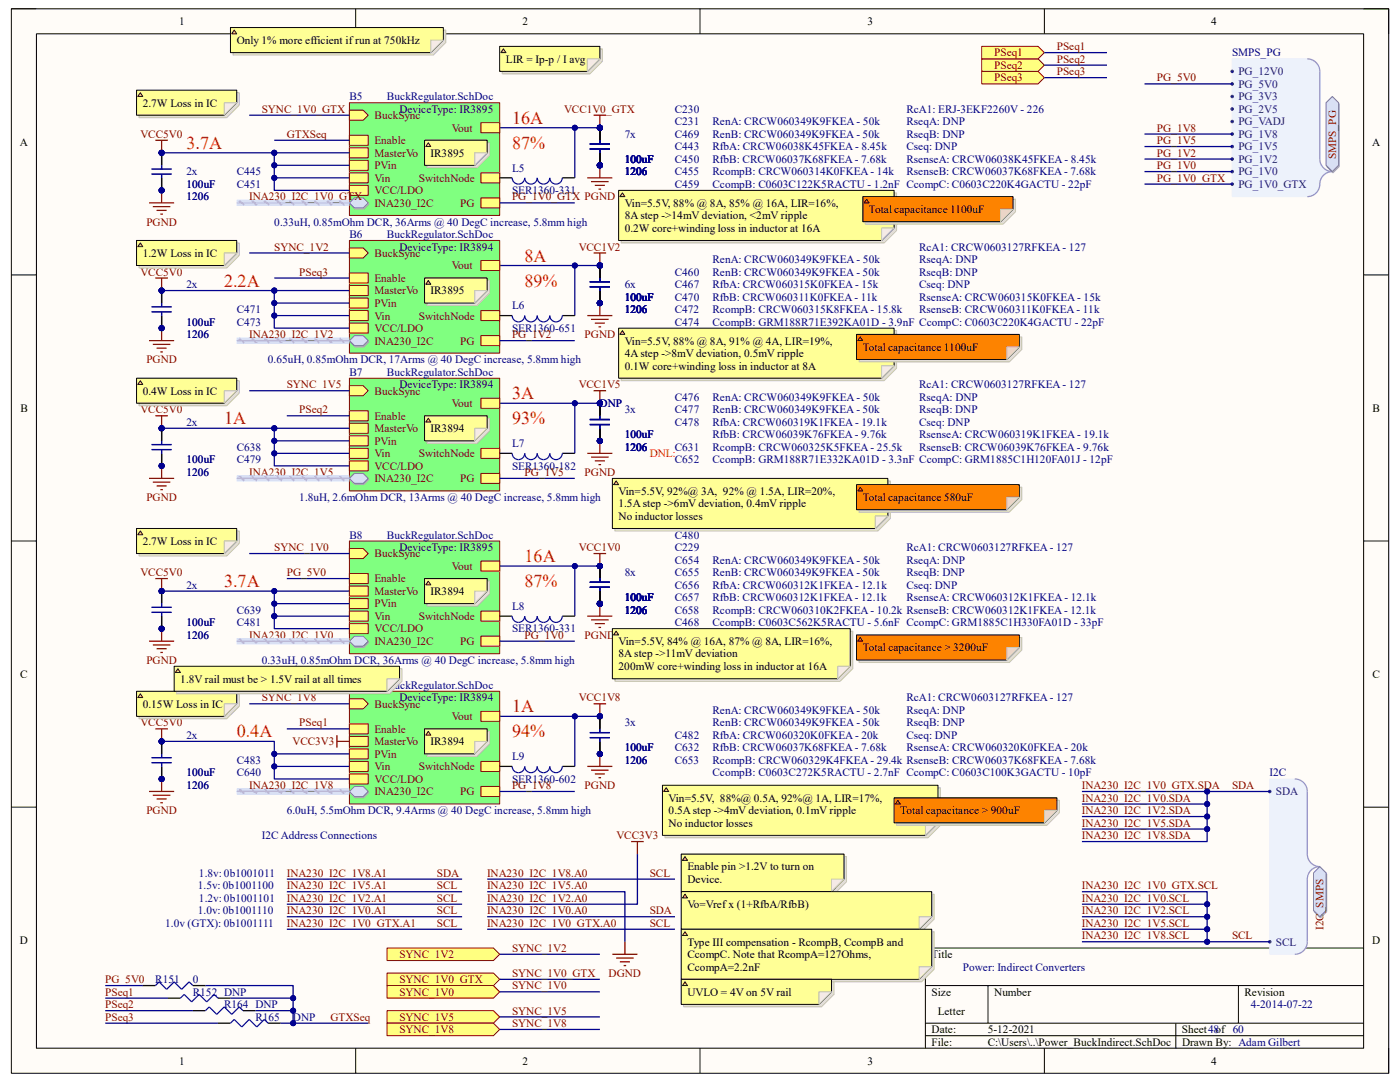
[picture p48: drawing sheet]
<svg xmlns="http://www.w3.org/2000/svg" width="279mm" height="216mm" viewBox="0 0 279 216" stroke-linecap="round" stroke-linejoin="round" font-family="sans-serif">
<defs><g id="words">
<g font-size="3.6" fill="#f00">
<text x="37.2" y="29.7">3.7A</text>
<text x="102.2" y="24.7">16A</text>
<text x="102.2" y="29.7">87%</text>
<text x="104.7" y="52.2">8A</text>
<text x="44.7" y="57.2">2.2A</text>
<text x="104.7" y="57.2">89%</text>
<text x="102.2" y="79.7">3A</text>
<text x="44.7" y="84.7">1A</text>
<text x="102.2" y="84.7">93%</text>
<text x="104.7" y="112.2">16A</text>
<text x="44.7" y="117.2">3.7A</text>
<text x="104.7" y="117.2">87%</text>
<text x="102.2" y="142.2">1A</text>
<text x="47.2" y="147.2">0.4A</text>
<text x="102.2" y="147.2">94%</text>
</g>
<g font-size="2.2">
<text x="35.7" y="5">1</text>
<text x="104.3" y="5">2</text>
<text x="173.1" y="5">3</text>
<text x="241.7" y="5">4</text>
<text x="47.2" y="8.8">Only 1% more efficient if run at 750kHz</text>
<text x="101" y="12.5">LIR = Ip-p / I avg</text>
<text x="28.5" y="21.3">2.7W Loss in IC</text>
<text x="3.9" y="29.1">A</text>
<text x="273.8" y="29.1">A</text>
<text x="85.9" y="31.2">IR3895</text>
<text x="124.7" y="41.2">Vin=5.5V, 88% @ 8A, 85% @ 16A, LIR=16%,</text>
<text x="124.7" y="43.7">8A step -&gt;14mV deviation, &lt;2mV ripple</text>
<text x="124.7" y="46.2">0.2W core+winding loss in inductor at 16A</text>
<text x="173.4" y="42.5">Total capacitance 1100uF</text>
<text x="28.5" y="51.2">1.2W Loss in IC</text>
<text x="85.9" y="58.8">IR3895</text>
<text x="124.7" y="68.7">Vin=5.5V, 88% @ 8A, 91% @ 4A, LIR=19%,</text>
<text x="124.7" y="71.2">4A step -&gt;8mV deviation, 0.5mV ripple</text>
<text x="172.2" y="70">Total capacitance 1100uF</text>
<text x="124.7" y="73.7">0.1W core+winding loss in inductor at 8A</text>
<text x="4.1" y="82.2">B</text>
<text x="28.5" y="78.7">0.4W Loss in IC</text>
<text x="273.9" y="82.2">B</text>
<text x="85.9" y="86.2">IR3894</text>
<text x="123.4" y="98.7">Vin=5.5V, 92%@ 3A, 92% @ 1.5A, LIR=20%,</text>
<text x="123.4" y="101.2">1.5A step -&gt;6mV deviation, 0.4mV ripple</text>
<text x="172.2" y="99.9">Total capacitance 580uF</text>
<text x="123.4" y="103.7">No inductor losses</text>
<text x="28.5" y="108.7">2.7W Loss in IC</text>
<text x="85.9" y="118.7">IR3894</text>
<text x="123.4" y="128.7">Vin=5.5V, 84% @ 16A, 87% @ 8A, LIR=16%,</text>
<text x="123.4" y="131.2">8A step -&gt;11mV deviation</text>
<text x="172.2" y="130">Total capacitance &gt; 3200uF</text>
<text x="4" y="135.3">C</text>
<text x="36" y="136.2">1.8V rail must be &gt; 1.5V rail at all times</text>
<text x="123.4" y="133.7">200mW core+winding loss in inductor at 16A</text>
<text x="273.9" y="135.3">C</text>
<text x="28.5" y="141.2">0.15W Loss in IC</text>
<text x="85.9" y="148.7">IR3894</text>
<text x="133.4" y="159.9">Vin=5.5V, 88%@ 0.5A, 92%@ 1A, LIR=17%,</text>
<text x="133.4" y="162.4">0.5A step -&gt;4mV deviation, 0.1mV ripple</text>
<text x="133.4" y="164.9">No inductor losses</text>
<text x="179.7" y="162.4">Total capacitance &gt; 900uF</text>
<text x="137.2" y="173.7">Enable pin &gt;1.2V to turn on</text>
<text x="137.2" y="176.2">Device.</text>
<text x="137.2" y="178.7">Venable=Vsupply x</text>
<text x="137.2" y="181.2">Vo=Vref x (1+RfbA/RfbB)</text>
<text x="4" y="188.4">D</text>
<text x="137.2" y="188.7">Type III compensation - RcompB, CcompB and</text>
<text x="137.2" y="191.2">CcompC. Note that RcompA=127Ohms,</text>
<text x="185.9" y="191.2">Title</text>
<text x="273.9" y="188.4">D</text>
<text x="137.2" y="193.7">CcompA=2.2nF</text>
<text x="137.2" y="198.7">UVLO = 4V on 5V rail</text>
<text x="185.9" y="198.7">Size</text>
<text x="187.2" y="202.4">Letter</text>
<text x="198.4" y="198.7">Number</text>
<text x="248.4" y="198.7">Revision</text>
<text x="185.9" y="206.2">Date:</text>
<text x="185.9" y="208.7">File:</text>
<text x="197.1" y="208.7">C:\Users\..\Power_BuckIndirect.SchDoc</text>
<text x="197.1" y="206.2">5-12-2021</text>
<text x="235.9" y="206.2">Sheet48of 60</text>
<text x="235.9" y="208.7">Drawn By: Adam Gilbert</text>
<text x="35.7" y="212.4">1</text>
<text x="104.3" y="212.4">2</text>
<text x="173.1" y="212.4">3</text>
<text x="241.7" y="212.4">4</text>
</g>
<g font-size="2.2" fill="#800000">
<text x="198.4" y="11.3">PSeq1</text>
<text x="210.9" y="10">PSeq1</text>
<text x="198.4" y="13.8">PSeq2</text>
<text x="198.4" y="16.3">PSeq3</text>
<text x="210.9" y="12.5">PSeq2</text>
<text x="210.9" y="15">PSeq3</text>
<text x="230.9" y="16.3">PG_5V0</text>
<text x="52.2" y="22.5">SYNC_1V0_GTX</text>
<text x="74.7" y="23.7">BuckSync</text>
<text x="112.6" y="22.5">VCC1V0_GTX</text>
<text x="28" y="27.5">VCC5V0</text>
<text x="57.2" y="27.5">GTXSeq</text>
<text x="74.7" y="28.7">Enable</text>
<text x="90.2" y="26.2">Vout</text>
<text x="230.9" y="26.2">PG_1V8</text>
<text x="230.9" y="28.7">PG_1V5</text>
<text x="74.7" y="31.2">MasterVo</text>
<text x="74.7" y="33.7">PVin</text>
<text x="230.9" y="31.2">PG_1V2</text>
<text x="230.9" y="33.7">PG_1V0</text>
<text x="266.7" y="31.7" transform="rotate(-90 266.7 31.7)">SMPS_PG</text>
<text x="49.7" y="40">INA230_I2C_1V0_GTX</text>
<text x="74.7" y="38.7">VCC/LDO</text>
<text x="74.7" y="36.2">Vin</text>
<text x="74.7" y="41.2">INA230_I2C</text>
<text x="83.6" y="36.2">SwitchNode</text>
<text x="91.9" y="41.2">PG</text>
<text x="102.2" y="40">PG_1V0_GTX PGND</text>
<text x="230.9" y="36.2">PG_1V0_GTX</text>
<text x="29.2" y="45">PGND</text>
<text x="54.7" y="50">SYNC_1V2</text>
<text x="74.7" y="51.2">BuckSync</text>
<text x="90.2" y="53.7">Vout</text>
<text x="115.5" y="50">VCC1V2</text>
<text x="28" y="55">VCC5V0</text>
<text x="59.7" y="55">PSeq3</text>
<text x="74.7" y="58.8">MasterVo</text>
<text x="74.7" y="56.2">Enable</text>
<text x="74.7" y="63.8">Vin</text>
<text x="74.7" y="61.3">PVin</text>
<text x="83.6" y="63.8">SwitchNode</text>
<text x="49.7" y="67.5">INA230_I2C_1V2</text>
<text x="74.7" y="66.3">VCC/LDO</text>
<text x="74.7" y="68.7">INA230_I2C</text>
<text x="91.9" y="68.7">PG</text>
<text x="102.2" y="67.5">PG_1V2</text>
<text x="116.7" y="67.5">PGND</text>
<text x="29.2" y="72.5">PGND</text>
<text x="57.2" y="77.5">SYNC_1V5</text>
<text x="115.5" y="77.5">VCC1V5</text>
<text x="28" y="82.5">VCC5V0</text>
<text x="59.7" y="82.5">PSeq2</text>
<text x="74.7" y="78.7">BuckSync</text>
<text x="74.7" y="83.7">Enable</text>
<text x="90.2" y="81.2">Vout</text>
<text x="74.7" y="86.2">MasterVo</text>
<text x="74.7" y="88.7">PVin</text>
<text x="49.7" y="95">INA230_I2C_1V5</text>
<text x="74.7" y="93.7">VCC/LDO</text>
<text x="74.7" y="91.2">Vin</text>
<text x="83.6" y="91.2">SwitchNode</text>
<text x="104.7" y="95">PG_1V5</text>
<text x="116.7" y="95">PGND</text>
<text x="29.2" y="99.9">PGND</text>
<text x="74.7" y="96.2">INA230_I2C</text>
<text x="91.9" y="96.2">PG</text>
<text x="54.7" y="110">SYNC_1V0</text>
<text x="74.7" y="111.2">BuckSync</text>
<text x="90.2" y="113.7">Vout</text>
<text x="115.5" y="110">VCC1V0</text>
<text x="28" y="115">VCC5V0</text>
<text x="57.2" y="115">PG_5V0</text>
<text x="74.7" y="118.7">MasterVo</text>
<text x="74.7" y="116.2">Enable</text>
<text x="74.7" y="123.7">Vin</text>
<text x="74.7" y="121.2">PVin</text>
<text x="83.6" y="123.7">SwitchNode</text>
<text x="49.7" y="127.5">INA230_I2C_1V0</text>
<text x="74.7" y="126.2">VCC/LDO</text>
<text x="74.7" y="128.7">INA230_I2C</text>
<text x="91.9" y="128.7">PG</text>
<text x="104.7" y="127.5">PG_1V0</text>
<text x="116.7" y="127.5">PGND</text>
<text x="29.2" y="132.5">PGND</text>
<text x="52.2" y="140">SYNC_1V8</text>
<text x="74.7" y="141.2">BuckSync</text>
<text x="90.2" y="143.7">Vout</text>
<text x="115.5" y="140">VCC1V8</text>
<text x="28" y="144.9">VCC5V0</text>
<text x="58.4" y="148.7">VCC3V3</text>
<text x="59.7" y="144.9">PSeq1</text>
<text x="74.7" y="148.7">MasterVo</text>
<text x="74.7" y="146.2">Enable</text>
<text x="74.7" y="153.7">Vin</text>
<text x="74.7" y="151.2">PVin</text>
<text x="83.6" y="153.7">SwitchNode</text>
<text x="49.7" y="157.4">INA230_I2C_1V8</text>
<text x="74.7" y="156.2">VCC/LDO</text>
<text x="74.7" y="158.7">INA230_I2C</text>
<text x="91.9" y="158.7">PG</text>
<text x="102.2" y="157.4">PG_1V8</text>
<text x="116.7" y="157.4">PGND</text>
<text x="215.9" y="159.9">INA230_I2C_1V0.SDA</text>
<text x="215.9" y="157.4">INA230_I2C_1V0_GTX.SDA</text>
<text x="245.9" y="157.4">SDA</text>
<text x="29.2" y="162.4">PGND</text>
<text x="123" y="167.4">VCC3V3</text>
<text x="215.9" y="164.9">INA230_I2C_1V5.SDA</text>
<text x="215.9" y="167.4">INA230_I2C_1V8.SDA</text>
<text x="215.9" y="162.4">INA230_I2C_1V2.SDA</text>
<text x="57.2" y="179.9">INA230_I2C_1V2.A1</text>
<text x="57.2" y="177.4">INA230_I2C_1V5.A1</text>
<text x="57.2" y="174.9">INA230_I2C_1V8.A1</text>
<text x="87.2" y="174.9">SDA</text>
<text x="87.2" y="177.4">SCL</text>
<text x="87.2" y="179.9">SCL</text>
<text x="97.2" y="179.9">INA230_I2C_1V2.A0</text>
<text x="97.2" y="177.4">INA230_I2C_1V5.A0</text>
<text x="97.2" y="174.9">INA230_I2C_1V8.A0</text>
<text x="129.7" y="174.9">SCL</text>
<text x="215.9" y="177.4">INA230_I2C_1V0_GTX.SCL</text>
<text x="215.9" y="179.9">INA230_I2C_1V0.SCL</text>
<text x="57.2" y="182.4">INA230_I2C_1V0.A1</text>
<text x="57.2" y="184.9">INA230_I2C_1V0_GTX.A1</text>
<text x="87.2" y="182.4">SCL</text>
<text x="87.2" y="184.9">SCL</text>
<text x="97.2" y="182.4">INA230_I2C_1V0.A0</text>
<text x="97.2" y="184.9">INA230_I2C_1V0_GTX.A0</text>
<text x="129.7" y="184.9">SCL</text>
<text x="129.7" y="182.4">SDA</text>
<text x="215.9" y="184.9">INA230_I2C_1V5.SCL</text>
<text x="215.9" y="182.4">INA230_I2C_1V2.SCL</text>
<text x="264.2" y="185.6" transform="rotate(-90 264.2 185.6)">I2C_SMPS</text>
<text x="79.7" y="191.2">SYNC_1V2</text>
<text x="102.2" y="189.9">SYNC_1V2</text>
<text x="215.9" y="187.4">INA230_I2C_1V8.SCL</text>
<text x="245.9" y="187.4">SCL</text>
<text x="21" y="196.2">PG_5V0</text>
<text x="79.7" y="196.2">SYNC_1V0_GTX</text>
<text x="102.2" y="197.4">SYNC_1V0</text>
<text x="102.2" y="194.9">SYNC_1V0_GTX</text>
<text x="121.5" y="194.9">DGND</text>
<text x="21" y="198.7">PSeq1</text>
<text x="21" y="201.2">PSeq2</text>
<text x="21" y="203.7">PSeq3</text>
<text x="66" y="203.7">GTXSeq</text>
<text x="79.7" y="198.7">SYNC_1V0</text>
<text x="79.7" y="203.7">SYNC_1V5</text>
<text x="102.2" y="202.4">SYNC_1V5</text>
<text x="79.7" y="206.2">SYNC_1V8</text>
<text x="102.2" y="204.9">SYNC_1V8</text>
</g>
<g font-size="2.2" fill="#000080">
<text x="245.9" y="11.3">SMPS_PG</text>
<text x="69.7" y="20">B5</text>
<text x="77.2" y="20">BuckRegulator.SchDoc</text>
<text x="79.7" y="22.5">DeviceType: IR3895</text>
<text x="134.7" y="22.5">C230</text>
<text x="180.9" y="22.5">RcA1: ERJ-3EKF2260V - 226</text>
<text x="124.7" y="27.5">7x</text>
<text x="134.7" y="25">C231</text>
<text x="134.7" y="27.5">C469</text>
<text x="142.2" y="25">RenA: CRCW060349K9FKEA - 50k</text>
<text x="142.2" y="27.5">RenB: CRCW060349K9FKEA - 50k</text>
<text x="180.9" y="25">RseqA: DNP</text>
<text x="180.9" y="27.5">RseqB: DNP</text>
<text x="37.2" y="35">2x</text>
<text x="47.2" y="35">C445</text>
<text x="102.2" y="34.2">L5</text>
<text x="124.7" y="32.5">100uF</text>
<text x="124.7" y="35">1206</text>
<text x="134.7" y="35">C455</text>
<text x="134.7" y="30">C443</text>
<text x="134.7" y="32.5">C450</text>
<text x="142.2" y="35">RcompB: CRCW060314K0FKEA - 14k</text>
<text x="142.2" y="30">RfbA: CRCW06038K45FKEA - 8.45k</text>
<text x="142.2" y="32.5">RfbB: CRCW06037K68FKEA - 7.68k</text>
<text x="180.9" y="30">Cseq: DNP</text>
<text x="180.9" y="32.5">RsenseA: CRCW06038K45FKEA - 8.45k</text>
<text x="180.9" y="35">RsenseB: CRCW06037K68FKEA - 7.68k</text>
<text x="37.2" y="37.5">100uF</text>
<text x="37.2" y="40">1206</text>
<text x="47.2" y="37.5">C451</text>
<text x="102.2" y="38.7">SER1360-331</text>
<text x="134.7" y="37.5">C459</text>
<text x="142.2" y="37.5">CcompB: C0603C122K5RACTU - 1.2nF CcompC: C0603C220K4GACTU - 22pF</text>
<text x="54.7" y="45">0.33uH, 0.85mOhm DCR, 36Arms @ 40 DegC increase, 5.8mm high</text>
<text x="69.7" y="47.5">B6</text>
<text x="77.2" y="47.5">BuckRegulator.SchDoc</text>
<text x="79.7" y="50">DeviceType: IR3894</text>
<text x="142.2" y="52.5">RenA: CRCW060349K9FKEA - 50k</text>
<text x="183.4" y="52.5">RseqA: DNP</text>
<text x="183.4" y="50">RcA1: CRCW0603127RFKEA - 127</text>
<text x="37.2" y="57.5">2x</text>
<text x="124.7" y="57.5">6x</text>
<text x="124.7" y="60">100uF</text>
<text x="134.7" y="55">C460</text>
<text x="134.7" y="57.5">C467</text>
<text x="134.7" y="60">C470</text>
<text x="142.2" y="55">RenB: CRCW060349K9FKEA - 50k</text>
<text x="142.2" y="57.5">RfbA: CRCW060315K0FKEA - 15k</text>
<text x="142.2" y="60">RfbB: CRCW060311K0FKEA - 11k</text>
<text x="183.4" y="55">RseqB: DNP</text>
<text x="183.4" y="57.5">Cseq: DNP</text>
<text x="183.4" y="60">RsenseA: CRCW060315K0FKEA - 15k</text>
<text x="37.2" y="65">100uF</text>
<text x="47.2" y="62.5">C471</text>
<text x="47.2" y="65">C473</text>
<text x="102.2" y="61.7">L6</text>
<text x="124.7" y="62.5">1206</text>
<text x="134.7" y="62.5">C472</text>
<text x="134.7" y="65">C474</text>
<text x="142.2" y="65">CcompB: GRM188R71E392KA01D - 3.9nF CcompC: C0603C220K4GACTU - 22pF</text>
<text x="142.2" y="62.5">RcompB: CRCW060315K8FKEA - 15.8k</text>
<text x="183.4" y="62.5">RsenseB: CRCW060311K0FKEA - 11k</text>
<text x="37.2" y="67.5">1206</text>
<text x="102.2" y="66.3">SER1360-651</text>
<text x="134.7" y="67.5">C475</text>
<text x="53.5" y="72.5">0.65uH, 0.85mOhm DCR, 17Arms @ 40 DegC increase, 5.8mm high</text>
<text x="69.7" y="75">B7</text>
<text x="77.2" y="75">BuckRegulator.SchDoc</text>
<text x="79.7" y="77.5">DeviceType: IR3894</text>
<text x="183.4" y="77.5">RcA1: CRCW0603127RFKEA - 127</text>
<text x="119.7" y="81.2">DNP</text>
<text x="124.7" y="82.5">3x</text>
<text x="134.7" y="82.5">C477</text>
<text x="134.7" y="80">C476</text>
<text x="142.2" y="80">RenA: CRCW060349K9FKEA - 50k</text>
<text x="142.2" y="82.5">RenB: CRCW060349K9FKEA - 50k</text>
<text x="183.4" y="80">RseqA: DNP</text>
<text x="183.4" y="82.5">RseqB: DNP</text>
<text x="37.2" y="85">2x</text>
<text x="47.2" y="90">C638</text>
<text x="102.2" y="89.2">L7</text>
<text x="124.7" y="87.5">100uF</text>
<text x="124.7" y="90">1206</text>
<text x="134.7" y="85">C478</text>
<text x="134.7" y="90">C631</text>
<text x="142.2" y="90">RcompB: CRCW060325K5FKEA - 25.5k</text>
<text x="142.2" y="85">RfbA: CRCW060319K1FKEA - 19.1k</text>
<text x="142.2" y="87.5">RfbB: CRCW06039K76FKEA - 9.76k</text>
<text x="183.4" y="85">Cseq: DNP</text>
<text x="183.4" y="87.5">RsenseA: CRCW060319K1FKEA - 19.1k</text>
<text x="183.4" y="90">RsenseB: CRCW06039K76FKEA - 9.76k</text>
<text x="37.2" y="92.5">100uF</text>
<text x="37.2" y="95">1206</text>
<text x="47.2" y="92.5">C479</text>
<text x="102.2" y="93.7">SER1360-182</text>
<text x="134.7" y="92.5">C652</text>
<text x="142.2" y="92.5">CcompB: GRM188R71E332KA01D - 3.3nF CcompC: GRM1885C1H120FA01J - 12pF</text>
<text x="59.7" y="99.9">1.8uH, 2.6mOhm DCR, 13Arms @ 40 DegC increase, 5.8mm high</text>
<text x="69.7" y="107.5">B8</text>
<text x="77.2" y="107.5">BuckRegulator.SchDoc</text>
<text x="134.7" y="107.5">C480</text>
<text x="79.7" y="110">DeviceType: IR3895</text>
<text x="134.7" y="110">C229</text>
<text x="134.7" y="112.5">C654</text>
<text x="142.2" y="112.5">RenA: CRCW060349K9FKEA - 50k</text>
<text x="180.9" y="112.5">RseqA: DNP</text>
<text x="180.9" y="110">RcA1: CRCW0603127RFKEA - 127</text>
<text x="37.2" y="117.5">2x</text>
<text x="124.7" y="120">100uF</text>
<text x="124.7" y="115">8x</text>
<text x="134.7" y="117.5">C656</text>
<text x="134.7" y="120">C657</text>
<text x="134.7" y="115">C655</text>
<text x="142.2" y="115">RenB: CRCW060349K9FKEA - 50k</text>
<text x="142.2" y="117.5">RfbA: CRCW060312K1FKEA - 12.1k</text>
<text x="142.2" y="120">RfbB: CRCW060312K1FKEA - 12.1k</text>
<text x="180.9" y="115">RseqB: DNP</text>
<text x="180.9" y="117.5">Cseq: DNP</text>
<text x="180.9" y="120">RsenseA: CRCW060312K1FKEA - 12.1k</text>
<text x="37.2" y="125">100uF</text>
<text x="47.2" y="125">C481</text>
<text x="47.2" y="122.5">C639</text>
<text x="102.2" y="121.7">L8</text>
<text x="124.7" y="122.5">1206</text>
<text x="134.7" y="122.5">C658</text>
<text x="134.7" y="125">C468</text>
<text x="142.2" y="125">CcompB: C0603C562K5RACTU - 5.6nF CcompC: GRM1885C1H330FA01D - 33pF</text>
<text x="142.2" y="122.5">RcompB: CRCW060310K2FKEA - 10.2k RsenseB: CRCW060312K1FKEA - 12.1k</text>
<text x="37.2" y="127.5">1206</text>
<text x="102.2" y="126.2">SER1360-331</text>
<text x="52.2" y="132.5">0.33uH, 0.85mOhm DCR, 36Arms @ 40 DegC increase, 5.8mm high</text>
<text x="69.7" y="137.5">B9</text>
<text x="77.2" y="137.5">BuckRegulator.SchDoc</text>
<text x="79.7" y="140">DeviceType: IR3894</text>
<text x="142.2" y="142.5">RenA: CRCW060349K9FKEA - 50k</text>
<text x="180.9" y="142.5">RseqA: DNP</text>
<text x="180.9" y="140">RcA1: CRCW0603127RFKEA - 127</text>
<text x="37.2" y="147.4">2x</text>
<text x="124.7" y="149.9">100uF</text>
<text x="124.7" y="144.9">3x</text>
<text x="134.7" y="147.4">C482</text>
<text x="134.7" y="149.9">C632</text>
<text x="142.2" y="144.9">RenB: CRCW060349K9FKEA - 50k</text>
<text x="142.2" y="147.4">RfbA: CRCW060320K0FKEA - 20k</text>
<text x="142.2" y="149.9">RfbB: CRCW06037K68FKEA - 7.68k</text>
<text x="180.9" y="144.9">RseqB: DNP</text>
<text x="180.9" y="147.4">Cseq: DNP</text>
<text x="180.9" y="149.9">RsenseA: CRCW060320K0FKEA - 20k</text>
<text x="37.2" y="154.9">100uF</text>
<text x="47.2" y="152.4">C483</text>
<text x="47.2" y="154.9">C640</text>
<text x="102.2" y="151.7">L9</text>
<text x="124.7" y="152.4">1206</text>
<text x="134.7" y="152.4">C653</text>
<text x="142.2" y="154.9">CcompB: C0603C272K5RACTU - 2.7nF CcompC: C0603C100K3GACTU - 10pF</text>
<text x="142.2" y="152.4">RcompB: CRCW060329K4FKEA - 29.4k RsenseB: CRCW06037K68FKEA - 7.68k</text>
<text x="253.4" y="154.9">I2C</text>
<text x="37.2" y="157.4">1206</text>
<text x="102.2" y="156.2">SER1360-602</text>
<text x="52.2" y="167.4">I2C Address Connections</text>
<text x="57.2" y="162.4">6.0uH, 5.5mOhm DCR, 9.4Arms @ 40 DegC increase, 5.8mm high</text>
<text x="39.5" y="177.4">1.5v: 0b1001100</text>
<text x="39.7" y="174.9">1.8v: 0b1001011</text>
<text x="39.7" y="179.9">1.2v: 0b1001101</text>
<text x="33" y="184.9">1.0v (GTX): 0b1001111</text>
<text x="39.5" y="182.4">1.0v: 0b1001110</text>
<text x="31" y="196.2">R151</text>
<text x="38.5" y="196.2">0</text>
<text x="192.2" y="193.7">Power: Indirect Converters</text>
<text x="38.5" y="198.7">R152 DNP</text>
<text x="44.7" y="201.2">R164 DNP</text>
<text x="51" y="203.7">R165</text>
<text x="58.5" y="203.7">DNP</text>
<text x="249.6" y="201.2">4-2014-07-22</text>
</g>
<g font-size="2.2" fill="#003a70">
<text x="247.1" y="17.5">PG_5V0</text>
<text x="247.1" y="15">PG_12V0</text>
<text x="247.1" y="20">PG_3V3</text>
<text x="247.1" y="22.5">PG_2V5</text>
<text x="247.1" y="25">PG_VADJ</text>
<text x="247.1" y="27.5">PG_1V8</text>
<text x="247.1" y="30">PG_1V5</text>
<text x="247.1" y="32.5">PG_1V2</text>
<text x="247.1" y="35">PG_1V0</text>
<text x="247.1" y="37.5">PG_1V0_GTX</text>
<text x="254.6" y="158.7">SDA</text>
<text x="254.6" y="188.7">SCL</text>
</g>
<text font-size="2.2" fill="#f00" x="129.7" y="91.2">DNL:</text>
</g></defs>
<path d="M2.3 1.8h274.8v212.4h-274.8z" fill-rule="evenodd" fill="#fffcf8"/>
<path d="M2.3 1.8h274.8v212.4h-274.8z" fill="none" stroke="#000" stroke-width=".2"/>
<path d="M7.3 6.8h264.8v202.4h-264.8z" fill-rule="evenodd" fill="#fffcf8"/>
<g fill="none" stroke="#000" stroke-width=".2">
<path d="M2.3 1.8h5M7.3 6.8h264.8v202.4h-264.8zM71 1.8v4.9M139.7 1.8v4.9M208.4 1.8v5M272.1 1.8h5v5M2.3 54.9h5M272.1 54.9h5M2.3 107.9h5M272.1 107.9h5M2.3 161.1h5M272.1 161.1h5"/>
<path d="M184.7 196.7h87.4M197.2 196.7v7.5M247.2 196.7v7.5M272.1 189.2h-87.4v20M71 209.2v5M139.7 209.2v5M184.7 204.2h87.4M184.7 206.7h87.4M208.4 209.2v5M234.7 204.2v5M277.1 209.2v5"/>
</g>
<path d="M99.7 53h20" fill="none" stroke="#000080" stroke-width=".25"/>
<circle cx="114.7" cy="53" r=".5" fill="#000080"/>
<circle cx="114.7" cy="53" r=".5" fill="none" stroke="#000080" stroke-width=".2"/>
<circle cx="119.7" cy="53" r=".5" fill="#000080"/>
<circle cx="119.7" cy="53" r=".5" fill="none" stroke="#000080" stroke-width=".2"/>
<path d="M118.5 110.5h2.5M119.7 110.5v2.5" fill="none" stroke="#800000" stroke-width=".25"/>
<circle cx="119.7" cy="113" r=".5" fill="#000080"/>
<circle cx="119.7" cy="113" r=".5" fill="none" stroke="#000080" stroke-width=".2"/>
<path d="M99.7 113h20" fill="none" stroke="#000080" stroke-width=".25"/>
<circle cx="114.7" cy="113" r=".5" fill="#000080"/>
<circle cx="114.7" cy="113" r=".5" fill="none" stroke="#000080" stroke-width=".2"/>
<circle cx="119.7" cy="113" r=".5" fill="#000080"/>
<circle cx="119.7" cy="113" r=".5" fill="none" stroke="#000080" stroke-width=".2"/>
<path d="M118.5 78h2.5M119.7 78v2.5" fill="none" stroke="#800000" stroke-width=".25"/>
<circle cx="119.7" cy="80.5" r=".5" fill="#000080"/>
<circle cx="119.7" cy="80.5" r=".5" fill="none" stroke="#000080" stroke-width=".2"/>
<path d="M99.7 142.9h20" fill="none" stroke="#000080" stroke-width=".25"/>
<circle cx="114.7" cy="142.9" r=".5" fill="#000080"/>
<circle cx="114.7" cy="142.9" r=".5" fill="none" stroke="#000080" stroke-width=".2"/>
<circle cx="119.7" cy="142.9" r=".5" fill="#000080"/>
<circle cx="119.7" cy="142.9" r=".5" fill="none" stroke="#000080" stroke-width=".2"/>
<path d="M118.5 140.4h2.5M119.7 140.4v2.5" fill="none" stroke="#800000" stroke-width=".25"/>
<circle cx="119.7" cy="142.9" r=".5" fill="#000080"/>
<circle cx="119.7" cy="142.9" r=".5" fill="none" stroke="#000080" stroke-width=".2"/>
<path d="M117.2 63h5M118 63.7h3.5M118.7 64.5h2M119.5 65.2h.5M119.7 60.5v2.5" fill="none" stroke="#800000" stroke-width=".25"/>
<circle cx="119.7" cy="60.5" r=".5" fill="#000080"/>
<circle cx="119.7" cy="60.5" r=".5" fill="none" stroke="#000080" stroke-width=".2"/>
<path d="M117.2 122.9h5M118 123.7h3.5M118.7 124.4h2M119.5 125.2h.5M119.7 120.4v2.5" fill="none" stroke="#800000" stroke-width=".25"/>
<circle cx="119.7" cy="120.4" r=".5" fill="#000080"/>
<circle cx="119.7" cy="120.5" r=".5" fill="none" stroke="#000080" stroke-width=".2"/>
<path d="M29.8 68h5M30.5 68.7h3.5M31.3 69.5h2M32 70.2h.5M32.3 65.5v2.5" fill="none" stroke="#800000" stroke-width=".25"/>
<circle cx="32.2" cy="65.5" r=".5" fill="#000080"/>
<circle cx="32.2" cy="65.5" r=".5" fill="none" stroke="#000080" stroke-width=".2"/>
<path d="M29.8 127.9h5M30.5 128.7h3.5M31.3 129.4h2M32 130.2h.5M32.3 125.4v2.5" fill="none" stroke="#800000" stroke-width=".25"/>
<circle cx="32.2" cy="125.4" r=".5" fill="#000080"/>
<circle cx="32.2" cy="125.4" r=".5" fill="none" stroke="#000080" stroke-width=".2"/>
<path d="M32.3 117.9h37.4" fill="none" stroke="#000080" stroke-width=".25"/>
<circle cx="32.2" cy="117.9" r=".5" fill="#000080"/>
<circle cx="32.2" cy="117.9" r=".5" fill="none" stroke="#000080" stroke-width=".2"/>
<circle cx="54.7" cy="117.9" r=".5" fill="#000080"/>
<circle cx="54.7" cy="117.9" r=".5" fill="none" stroke="#000080" stroke-width=".2"/>
<path d="M29.8 157.9h5M30.5 158.7h3.5M31.3 159.4h2M32.3 155.4v2.5M32 160.2h.5" fill="none" stroke="#800000" stroke-width=".25"/>
<circle cx="32.2" cy="155.4" r=".5" fill="#000080"/>
<circle cx="32.2" cy="155.4" r=".5" fill="none" stroke="#000080" stroke-width=".2"/>
<path d="M32.3 147.9h22.4v7.5h15" fill="none" stroke="#000080" stroke-width=".25"/>
<circle cx="32.2" cy="147.9" r=".5" fill="#000080"/>
<circle cx="32.2" cy="147.9" r=".5" fill="none" stroke="#000080" stroke-width=".2"/>
<circle cx="54.7" cy="150.4" r=".5" fill="#000080"/>
<circle cx="54.7" cy="150.4" r=".5" fill="none" stroke="#000080" stroke-width=".2"/>
<circle cx="54.7" cy="152.9" r=".5" fill="#000080"/>
<circle cx="54.7" cy="152.9" r=".5" fill="none" stroke="#000080" stroke-width=".2"/>
<path d="M117.2 152.9h5M118 153.7h3.5M118.7 154.4h2M119.5 155.2h.5M119.7 150.4v2.5" fill="none" stroke="#800000" stroke-width=".25"/>
<circle cx="119.7" cy="150.4" r=".5" fill="#000080"/>
<circle cx="119.7" cy="150.4" r=".5" fill="none" stroke="#000080" stroke-width=".2"/>
<path d="M114.7 142.9v10" fill="none" stroke="#000080" stroke-width=".25"/>
<circle cx="114.7" cy="142.9" r=".5" fill="#000080"/>
<circle cx="114.7" cy="142.9" r=".5" fill="none" stroke="#000080" stroke-width=".2"/>
<path d="M114.7 113v9.9" fill="none" stroke="#000080" stroke-width=".25"/>
<circle cx="114.7" cy="113" r=".5" fill="#000080"/>
<circle cx="114.7" cy="113" r=".5" fill="none" stroke="#000080" stroke-width=".2"/>
<path d="M114.7 53v10" fill="none" stroke="#000080" stroke-width=".25"/>
<circle cx="114.7" cy="53" r=".5" fill="#000080"/>
<circle cx="114.7" cy="53" r=".5" fill="none" stroke="#000080" stroke-width=".2"/>
<path d="M54.7 58h15" fill="none" stroke="#000080" stroke-width=".25"/>
<circle cx="54.7" cy="58" r=".5" fill="#000080"/>
<circle cx="54.7" cy="58" r=".5" fill="none" stroke="#000080" stroke-width=".2"/>
<path d="M54.7 152.9h15" fill="none" stroke="#000080" stroke-width=".25"/>
<circle cx="54.7" cy="152.9" r=".5" fill="#000080"/>
<circle cx="54.7" cy="152.9" r=".5" fill="none" stroke="#000080" stroke-width=".2"/>
<circle cx="32.2" cy="38" r=".5" fill="#000080"/>
<circle cx="32.2" cy="38" r=".5" fill="none" stroke="#000080" stroke-width=".2"/>
<circle cx="32.2" cy="30.5" r=".5" fill="#000080"/>
<circle cx="32.2" cy="30.5" r=".5" fill="none" stroke="#000080" stroke-width=".2"/>
<path d="M32.3 35.5v2.5" fill="none" stroke="#000" stroke-width=".25"/>
<circle cx="32.2" cy="38" r=".5" fill="#000080"/>
<circle cx="32.2" cy="38" r=".5" fill="none" stroke="#000080" stroke-width=".2"/>
<path d="M32.3 30.5v2.5" fill="none" stroke="#000" stroke-width=".25"/>
<circle cx="32.2" cy="30.5" r=".5" fill="#000080"/>
<circle cx="32.2" cy="30.5" r=".5" fill="none" stroke="#000080" stroke-width=".2"/>
<path d="M30.3 33.7h4M30.3 34.7h4M32.3 33v.7M32.3 34.7v.8" fill="none" stroke="#00f" stroke-width=".25"/>
<path d="M32.3 38v2.5M29.8 40.5h5M30.5 41.2h3.5M31.3 42h2M32 42.7h.5" fill="none" stroke="#800000" stroke-width=".25"/>
<circle cx="32.2" cy="38" r=".5" fill="#000080"/>
<circle cx="32.2" cy="38" r=".5" fill="none" stroke="#000080" stroke-width=".2"/>
<path d="M99.7 25.5h20" fill="none" stroke="#000080" stroke-width=".25"/>
<circle cx="114.7" cy="25.5" r=".5" fill="#000080"/>
<circle cx="114.7" cy="25.5" r=".5" fill="none" stroke="#000080" stroke-width=".2"/>
<circle cx="119.7" cy="25.5" r=".5" fill="#000080"/>
<circle cx="119.7" cy="25.5" r=".5" fill="none" stroke="#000080" stroke-width=".2"/>
<path d="M118.5 23h2.5M119.7 23v2.5" fill="none" stroke="#800000" stroke-width=".25"/>
<circle cx="119.7" cy="25.5" r=".5" fill="#000080"/>
<circle cx="119.7" cy="25.5" r=".5" fill="none" stroke="#000080" stroke-width=".2"/>
<path d="M117.2 35.5h5M118 36.2h3.5M118.7 37h2M119.5 37.7h.5M119.7 33v2.5" fill="none" stroke="#800000" stroke-width=".25"/>
<circle cx="119.7" cy="33" r=".5" fill="#000080"/>
<circle cx="119.7" cy="33" r=".5" fill="none" stroke="#000080" stroke-width=".2"/>
<path d="M114.7 25.5v10" fill="none" stroke="#000080" stroke-width=".25"/>
<circle cx="114.7" cy="25.5" r=".5" fill="#000080"/>
<circle cx="114.7" cy="25.5" r=".5" fill="none" stroke="#000080" stroke-width=".2"/>
<path d="M54.7 35.5h15" fill="none" stroke="#000080" stroke-width=".25"/>
<circle cx="54.7" cy="35.5" r=".5" fill="#000080"/>
<circle cx="54.7" cy="35.5" r=".5" fill="none" stroke="#000080" stroke-width=".2"/>
<path d="M69.7 20.5h30v22.5h-30z" fill-rule="evenodd" fill="#80ff80"/>
<path d="M69.7 20.5h30v22.5h-30z" fill="none" stroke="#800000" stroke-width=".2"/>
<path d="M69.7 22h2.8l1 1-1 1h-2.8z" fill-rule="evenodd" fill="#ffff80"/>
<path d="M69.7 22h2.8l1 1-1 1h-2.8z" fill="none" stroke="#800000" stroke-width=".2"/>
<path d="M69.7 37h3.8v2h-3.8z" fill-rule="evenodd" fill="#ffff80"/>
<path d="M69.7 37h3.8v2h-3.8z" fill="none" stroke="#800000" stroke-width=".2"/>
<path d="M69.7 29.5h3.8v2h-3.8z" fill-rule="evenodd" fill="#ffff80"/>
<path d="M69.7 29.5h3.8v2h-3.8z" fill="none" stroke="#800000" stroke-width=".2"/>
<path d="M69.7 27h3.8v2h-3.8z" fill-rule="evenodd" fill="#ffff80"/>
<path d="M69.7 27h3.8v2h-3.8z" fill="none" stroke="#800000" stroke-width=".2"/>
<path d="M69.7 34.5h3.8v2h-3.8z" fill-rule="evenodd" fill="#ffff80"/>
<path d="M69.7 34.5h3.8v2h-3.8z" fill="none" stroke="#800000" stroke-width=".2"/>
<path d="M96 24.5h3.7v2h-3.7z" fill-rule="evenodd" fill="#ffff80"/>
<path d="M96 24.5h3.7v2h-3.7z" fill="none" stroke="#800000" stroke-width=".2"/>
<path d="M96 34.5h3.7v2h-3.7z" fill-rule="evenodd" fill="#ffff80"/>
<path d="M96 34.5h3.7v2h-3.7z" fill="none" stroke="#800000" stroke-width=".2"/>
<path d="M69.9 40.7l1-1h1.7l1 1-1 1h-1.7z" fill-rule="evenodd" fill="#bac0ca"/>
<path d="M69.9 40.7l1-1h1.7l1 1-1 1h-1.7z" fill="none" stroke="#a6acb6" stroke-width=".2"/>
<path d="M69.7 40.5l1-1h1.8l1 1-1 1h-1.8z" fill-rule="evenodd" fill="#d5e4ff"/>
<path d="M69.7 40.5l1-1h1.8l1 1-1 1h-1.8z" fill="none" stroke="#71809b" stroke-width=".2"/>
<path d="M96 39.5h3.7v2h-3.7z" fill-rule="evenodd" fill="#ffff80"/>
<path d="M96 39.5h3.7v2h-3.7z" fill="none" stroke="#800000" stroke-width=".2"/>
<path d="M69.7 32h3.8v2h-3.8z" fill-rule="evenodd" fill="#ffff80"/>
<path d="M69.7 32h3.8v2h-3.8z" fill="none" stroke="#800000" stroke-width=".2"/>
<path d="M54.7 63h15" fill="none" stroke="#000080" stroke-width=".25"/>
<circle cx="54.7" cy="63" r=".5" fill="#000080"/>
<circle cx="54.7" cy="63" r=".5" fill="none" stroke="#000080" stroke-width=".2"/>
<path d="M69.7 48h30v22.5h-30z" fill-rule="evenodd" fill="#80ff80"/>
<path d="M69.7 48h30v22.5h-30z" fill="none" stroke="#800000" stroke-width=".2"/>
<path d="M69.7 49.5h2.8l1 1-1 1h-2.8z" fill-rule="evenodd" fill="#ffff80"/>
<path d="M69.7 49.5h2.8l1 1-1 1h-2.8z" fill="none" stroke="#800000" stroke-width=".2"/>
<path d="M69.7 64.5h3.8v2h-3.8z" fill-rule="evenodd" fill="#ffff80"/>
<path d="M69.7 64.5h3.8v2h-3.8z" fill="none" stroke="#800000" stroke-width=".2"/>
<path d="M69.7 57h3.8v2h-3.8z" fill-rule="evenodd" fill="#ffff80"/>
<path d="M69.7 57h3.8v2h-3.8z" fill="none" stroke="#800000" stroke-width=".2"/>
<path d="M69.7 54.5h3.8v2h-3.8z" fill-rule="evenodd" fill="#ffff80"/>
<path d="M69.7 54.5h3.8v2h-3.8z" fill="none" stroke="#800000" stroke-width=".2"/>
<path d="M69.7 62h3.8v2h-3.8z" fill-rule="evenodd" fill="#ffff80"/>
<path d="M69.7 62h3.8v2h-3.8z" fill="none" stroke="#800000" stroke-width=".2"/>
<path d="M96 52h3.7v2h-3.7z" fill-rule="evenodd" fill="#ffff80"/>
<path d="M96 52h3.7v2h-3.7z" fill="none" stroke="#800000" stroke-width=".2"/>
<path d="M96 62h3.7v2h-3.7z" fill-rule="evenodd" fill="#ffff80"/>
<path d="M96 62h3.7v2h-3.7z" fill="none" stroke="#800000" stroke-width=".2"/>
<path d="M69.9 68.2l1-1h1.7l1 1-1 1h-1.7z" fill-rule="evenodd" fill="#bac0ca"/>
<path d="M69.9 68.2l1-1h1.7l1 1-1 1h-1.7z" fill="none" stroke="#a6acb6" stroke-width=".2"/>
<path d="M69.7 68l1-1h1.8l1 1-1 1h-1.8z" fill-rule="evenodd" fill="#d5e4ff"/>
<path d="M69.7 68l1-1h1.8l1 1-1 1h-1.8z" fill="none" stroke="#71809b" stroke-width=".2"/>
<path d="M96 67h3.7v2h-3.7z" fill-rule="evenodd" fill="#ffff80"/>
<path d="M96 67h3.7v2h-3.7z" fill="none" stroke="#800000" stroke-width=".2"/>
<path d="M69.7 59.5h3.8v2h-3.8z" fill-rule="evenodd" fill="#ffff80"/>
<path d="M69.7 59.5h3.8v2h-3.8z" fill="none" stroke="#800000" stroke-width=".2"/>
<path d="M69.7 107.9h30v22.5h-30z" fill-rule="evenodd" fill="#80ff80"/>
<path d="M69.7 107.9h30v22.5h-30z" fill="none" stroke="#800000" stroke-width=".2"/>
<path d="M69.7 109.5h2.8l1 1-1 1h-2.8z" fill-rule="evenodd" fill="#ffff80"/>
<path d="M69.7 109.5h2.8l1 1-1 1h-2.8z" fill="none" stroke="#800000" stroke-width=".2"/>
<path d="M69.7 124.4h3.8v2h-3.8z" fill-rule="evenodd" fill="#ffff80"/>
<path d="M69.7 124.4h3.8v2h-3.8z" fill="none" stroke="#800000" stroke-width=".2"/>
<path d="M69.7 116.9h3.8v2h-3.8z" fill-rule="evenodd" fill="#ffff80"/>
<path d="M69.7 116.9h3.8v2h-3.8z" fill="none" stroke="#800000" stroke-width=".2"/>
<path d="M69.7 114.4h3.8v2h-3.8z" fill-rule="evenodd" fill="#ffff80"/>
<path d="M69.7 114.4h3.8v2h-3.8z" fill="none" stroke="#800000" stroke-width=".2"/>
<path d="M69.7 121.9h3.8v2h-3.8z" fill-rule="evenodd" fill="#ffff80"/>
<path d="M69.7 121.9h3.8v2h-3.8z" fill="none" stroke="#800000" stroke-width=".2"/>
<path d="M96 112h3.7v2h-3.7z" fill-rule="evenodd" fill="#ffff80"/>
<path d="M96 112h3.7v2h-3.7z" fill="none" stroke="#800000" stroke-width=".2"/>
<path d="M96 121.9h3.7v2h-3.7z" fill-rule="evenodd" fill="#ffff80"/>
<path d="M96 121.9h3.7v2h-3.7z" fill="none" stroke="#800000" stroke-width=".2"/>
<path d="M69.9 128.2l1-1h1.7l1 1-1 1h-1.7z" fill-rule="evenodd" fill="#bac0ca"/>
<path d="M69.9 128.2l1-1h1.7l1 1-1 1h-1.7z" fill="none" stroke="#a6acb6" stroke-width=".2"/>
<path d="M69.7 127.9l1-1h1.8l1 1-1 1h-1.8z" fill-rule="evenodd" fill="#d5e4ff"/>
<path d="M69.7 127.9l1-1h1.8l1 1-1 1h-1.8z" fill="none" stroke="#71809b" stroke-width=".2"/>
<path d="M96 126.9h3.7v2h-3.7z" fill-rule="evenodd" fill="#ffff80"/>
<path d="M96 126.9h3.7v2h-3.7z" fill="none" stroke="#800000" stroke-width=".2"/>
<path d="M69.7 119.4h3.8v2h-3.8z" fill-rule="evenodd" fill="#ffff80"/>
<path d="M69.7 119.4h3.8v2h-3.8z" fill="none" stroke="#800000" stroke-width=".2"/>
<path d="M69.7 137.9h30v22.5h-30z" fill-rule="evenodd" fill="#80ff80"/>
<path d="M69.7 137.9h30v22.5h-30z" fill="none" stroke="#800000" stroke-width=".2"/>
<path d="M69.7 139.4h2.8l1 1-1 1h-2.8z" fill-rule="evenodd" fill="#ffff80"/>
<path d="M69.7 139.4h2.8l1 1-1 1h-2.8z" fill="none" stroke="#800000" stroke-width=".2"/>
<path d="M69.7 154.4h3.8v2h-3.8z" fill-rule="evenodd" fill="#ffff80"/>
<path d="M69.7 154.4h3.8v2h-3.8z" fill="none" stroke="#800000" stroke-width=".2"/>
<path d="M69.7 146.9h3.8v2h-3.8z" fill-rule="evenodd" fill="#ffff80"/>
<path d="M69.7 146.9h3.8v2h-3.8z" fill="none" stroke="#800000" stroke-width=".2"/>
<path d="M69.7 144.4h3.8v2h-3.8z" fill-rule="evenodd" fill="#ffff80"/>
<path d="M69.7 144.4h3.8v2h-3.8z" fill="none" stroke="#800000" stroke-width=".2"/>
<path d="M69.7 151.9h3.8v2h-3.8z" fill-rule="evenodd" fill="#ffff80"/>
<path d="M69.7 151.9h3.8v2h-3.8z" fill="none" stroke="#800000" stroke-width=".2"/>
<path d="M96 141.9h3.7v2h-3.7z" fill-rule="evenodd" fill="#ffff80"/>
<path d="M96 141.9h3.7v2h-3.7z" fill="none" stroke="#800000" stroke-width=".2"/>
<path d="M96 151.9h3.7v2h-3.7z" fill-rule="evenodd" fill="#ffff80"/>
<path d="M96 151.9h3.7v2h-3.7z" fill="none" stroke="#800000" stroke-width=".2"/>
<path d="M70.9 157.2h1.7l1 1-1 1h-1.7l-1-1z" fill-rule="evenodd" fill="#bac0ca"/>
<path d="M70.9 157.2h1.7l1 1-1 1h-1.7l-1-1z" fill="none" stroke="#a6acb6" stroke-width=".2"/>
<path d="M70.7 156.9h1.8l1 1-1 1h-1.8l-1-1z" fill-rule="evenodd" fill="#d5e4ff"/>
<path d="M70.7 156.9h1.8l1 1-1 1h-1.8l-1-1z" fill="none" stroke="#71809b" stroke-width=".2"/>
<path d="M96 156.9h3.7v2h-3.7z" fill-rule="evenodd" fill="#ffff80"/>
<path d="M96 156.9h3.7v2h-3.7z" fill="none" stroke="#800000" stroke-width=".2"/>
<path d="M69.7 149.4h3.8v2h-3.8z" fill-rule="evenodd" fill="#ffff80"/>
<path d="M69.7 149.4h3.8v2h-3.8z" fill="none" stroke="#800000" stroke-width=".2"/>
<path d="M77.2 194.2h21.3l1.2 1.2-1.2 1.3h-21.3z" fill-rule="evenodd" fill="#ffff80"/>
<path d="M77.2 194.2h21.3l1.2 1.2-1.2 1.3h-21.3z" fill="none" stroke="#800000" stroke-width=".2"/>
<path d="M77.2 196.7h21.3l1.2 1.2-1.2 1.3h-21.3z" fill-rule="evenodd" fill="#ffff80"/>
<path d="M77.2 196.7h21.3l1.2 1.2-1.2 1.3h-21.3z" fill="none" stroke="#800000" stroke-width=".2"/>
<path d="M77.2 201.7h21.3l1.2 1.2-1.2 1.3h-21.3z" fill-rule="evenodd" fill="#ffff80"/>
<path d="M77.2 201.7h21.3l1.2 1.2-1.2 1.3h-21.3z" fill="none" stroke="#800000" stroke-width=".2"/>
<path d="M99.7 195.4h20M99.7 197.9h20M99.7 202.9h20" fill="none" stroke="#000080" stroke-width=".25"/>
<path d="M77.2 204.2h21.3l1.2 1.2-1.2 1.3h-21.3z" fill-rule="evenodd" fill="#ffff80"/>
<path d="M77.2 204.2h21.3l1.2 1.2-1.2 1.3h-21.3z" fill="none" stroke="#800000" stroke-width=".2"/>
<path d="M49.7 23h20M49.7 50.5h20M49.7 110.5h20M54.7 122.9v2.5h15M49.7 140.4h20M99.7 205.4h20" fill="none" stroke="#000080" stroke-width=".25"/>
<circle cx="54.7" cy="122.9" r=".5" fill="#000080"/>
<circle cx="54.7" cy="122.9" r=".5" fill="none" stroke="#000080" stroke-width=".2"/>
<path d="M253.4 155.4h5l1.3 .3 .9 1 .3 1.2v13.1l.6 1.1 1.3 .8-1.3 .9-.6 1v13.1l-.3 1.3-.9 .9-1.3 .3h-5z" fill-rule="evenodd" fill="#edf2fb"/>
<path d="M253.4 155.4h5l1.3 .3 .9 1 .3 1.2v13.1l.6 1.1 1.3 .8-1.3 .9-.6 1v13.1l-.3 1.3-.9 .9-1.3 .3h-5z" fill="none" stroke="#edf2fb" stroke-width=".2"/>
<path d="M258.4 155.4a2.5 2.5 0 0 1 2.5 2.5v12.5a2.5 2.5 0 0 0 2.5 2.5 2.5 2.5 0 0 0-2.5 2.5v12.5a2.5 2.5 0 0 1-2.5 2.5" fill="none" stroke="#8f9ec9" stroke-width=".25"/>
<circle cx="253.4" cy="157.9" r=".25" fill="#003a70"/>
<circle cx="253.4" cy="157.9" r=".25" fill="none" stroke="#003a70" stroke-width=".2"/>
<circle cx="253.4" cy="187.9" r=".25" fill="#003a70"/>
<circle cx="253.4" cy="187.9" r=".25" fill="none" stroke="#003a70" stroke-width=".2"/>
<path d="M215.9 157.9h25v7.5h-25" fill="none" stroke="#000080" stroke-width=".25"/>
<circle cx="240.9" cy="165.4" r=".5" fill="#000080"/>
<circle cx="240.9" cy="165.4" r=".5" fill="none" stroke="#000080" stroke-width=".2"/>
<circle cx="240.9" cy="162.9" r=".5" fill="#000080"/>
<circle cx="240.9" cy="162.9" r=".5" fill="none" stroke="#000080" stroke-width=".2"/>
<circle cx="240.9" cy="160.4" r=".5" fill="#000080"/>
<circle cx="240.9" cy="160.4" r=".5" fill="none" stroke="#000080" stroke-width=".2"/>
<circle cx="240.9" cy="157.9" r=".5" fill="#000080"/>
<circle cx="240.9" cy="157.9" r=".5" fill="none" stroke="#000080" stroke-width=".2"/>
<path d="M240.9 157.9h12.5" fill="none" stroke="#000080" stroke-width=".25"/>
<circle cx="240.9" cy="157.9" r=".5" fill="#000080"/>
<circle cx="240.9" cy="157.9" r=".5" fill="none" stroke="#000080" stroke-width=".2"/>
<path d="M262.3 174.4l1.2-1.2 1.3 1.2v7.5l-1.3 1.3-1.2-1.3z" fill-rule="evenodd" fill="#bac0ca"/>
<path d="M262.3 174.4l1.2-1.2 1.3 1.2v7.5l-1.3 1.3-1.2-1.3z" fill="none" stroke="#a6acb6" stroke-width=".2"/>
<path d="M262.1 174.2l1.3-1.3 1.2 1.3v7.5l-1.2 1.2-1.3-1.2z" fill-rule="evenodd" fill="#d5e4ff"/>
<path d="M262.1 174.2l1.3-1.3 1.2 1.3v7.5l-1.2 1.2-1.3-1.2z" fill="none" stroke="#71809b" stroke-width=".2"/>
<path d="M47.2 40.5h22.5M47.2 68h22.5M47.2 127.9h22.5M47.2 157.9h22.5" fill="none" stroke="#cbdaff" stroke-width="1.2" stroke-linecap="butt"/>
<g fill="none" stroke="#adbce7" stroke-width=".38">
<path d="M47.7 40l1 .9M50.2 40l1 .9M52.7 40l1 .9M55.2 40l1 .9M57.7 40l1 .9M60.2 40l1 .9M62.7 40l1 .9M65.2 40l1 .9M67.7 40l1 .9M47.7 67.5l1 .9M50.2 67.5l1 .9M52.7 67.5l1 .9"/>
<path d="M55.2 67.5l1 .9M57.7 67.5l1 .9M60.2 67.5l1 .9M62.7 67.5l1 .9M65.2 67.5l1 .9M67.7 67.5l1 .9M47.7 127.5l1 .9M50.2 127.5l1 .9M52.7 127.5l1 .9M55.2 127.5l1 .9M57.7 127.5l1 .9M60.2 127.5l1 .9"/>
<path d="M62.7 127.5l1 .9M65.2 127.5l1 .9M67.7 127.5l1 .9M47.7 157.5l1 .9M50.2 157.5l1 .9M52.7 157.5l1 .9M55.2 157.5l1 .9M57.7 157.5l1 .9M60.2 157.5l1 .9M62.7 157.5l1 .9M65.2 157.5l1 .9M67.7 157.5l1 .9"/>
</g>
<path d="M47.2 40.5h22.5M47.2 68h22.5M47.2 127.9h22.5M47.2 157.9h22.5" fill="none" stroke="#adbce7" stroke-width=".25"/>
<path d="M215.9 177.9h25v10" fill="none" stroke="#000080" stroke-width=".25"/>
<circle cx="240.9" cy="187.9" r=".5" fill="#000080"/>
<circle cx="240.9" cy="187.9" r=".5" fill="none" stroke="#000080" stroke-width=".2"/>
<circle cx="240.9" cy="185.4" r=".5" fill="#000080"/>
<circle cx="240.9" cy="185.4" r=".5" fill="none" stroke="#000080" stroke-width=".2"/>
<circle cx="240.9" cy="182.9" r=".5" fill="#000080"/>
<circle cx="240.9" cy="182.9" r=".5" fill="none" stroke="#000080" stroke-width=".2"/>
<circle cx="240.9" cy="180.4" r=".5" fill="#000080"/>
<circle cx="240.9" cy="180.4" r=".5" fill="none" stroke="#000080" stroke-width=".2"/>
<path d="M215.9 182.9h25" fill="none" stroke="#000080" stroke-width=".25"/>
<circle cx="240.9" cy="182.9" r=".5" fill="#000080"/>
<circle cx="240.9" cy="182.9" r=".5" fill="none" stroke="#000080" stroke-width=".2"/>
<path d="M215.9 187.9h37.5" fill="none" stroke="#000080" stroke-width=".25"/>
<circle cx="240.9" cy="187.9" r=".5" fill="#000080"/>
<circle cx="240.9" cy="187.9" r=".5" fill="none" stroke="#000080" stroke-width=".2"/>
<path d="M215.9 160.4h25" fill="none" stroke="#000080" stroke-width=".25"/>
<circle cx="240.9" cy="160.4" r=".5" fill="#000080"/>
<circle cx="240.9" cy="160.4" r=".5" fill="none" stroke="#000080" stroke-width=".2"/>
<path d="M215.9 162.9h25" fill="none" stroke="#000080" stroke-width=".25"/>
<circle cx="240.9" cy="162.9" r=".5" fill="#000080"/>
<circle cx="240.9" cy="162.9" r=".5" fill="none" stroke="#000080" stroke-width=".2"/>
<path d="M215.9 185.4h25" fill="none" stroke="#000080" stroke-width=".25"/>
<circle cx="240.9" cy="185.4" r=".5" fill="#000080"/>
<circle cx="240.9" cy="185.4" r=".5" fill="none" stroke="#000080" stroke-width=".2"/>
<path d="M215.9 180.4h25" fill="none" stroke="#000080" stroke-width=".25"/>
<circle cx="240.9" cy="180.4" r=".5" fill="#000080"/>
<circle cx="240.9" cy="180.4" r=".5" fill="none" stroke="#000080" stroke-width=".2"/>
<path d="M57.2 175.4h35M57.2 177.9h35M97.2 177.9h27.5v10M97.2 175.4h37.5M127.2 170.4v10h-30M57.2 180.4h35M57.2 182.9h35M57.2 185.4h35M97.2 182.9h37.5M97.2 185.4h37.5" fill="none" stroke="#000080" stroke-width=".25"/>
<path d="M126 167.9h2.5M127.2 167.9v2.5M122.2 190.4h5M123 191.2h3.5M123.7 191.9h2M124.5 192.7h.5M124.7 187.9v2.5" fill="none" stroke="#800000" stroke-width=".25"/>
<path d="M245.9 11.7h15l1.2 .4 1 .9 .3 1.2v18.2l.6 1 1.3 .8-1.3 .9-.6 1a2.59 2.59 0 0 1-2.5 3.1h-15z" fill-rule="evenodd" fill="#edf2fb"/>
<path d="M245.9 11.7h15l1.2 .4 1 .9 .3 1.2v18.2l.6 1 1.3 .8-1.3 .9-.6 1a2.59 2.59 0 0 1-2.5 3.1h-15z" fill="none" stroke="#edf2fb" stroke-width=".2"/>
<path d="M260.9 11.7a2.5 2.5 0 0 1 2.5 2.5v17.5a2.5 2.5 0 0 0 2.5 2.5 2.68 2.68 0 0 0-2.6 3.1 2.5 2.5 0 0 1-2.4 1.9" fill="none" stroke="#8f9ec9" stroke-width=".25"/>
<circle cx="245.9" cy="16.7" r=".25" fill="#003a70"/>
<circle cx="245.9" cy="16.7" r=".25" fill="none" stroke="#003a70" stroke-width=".2"/>
<circle cx="245.9" cy="19.3" r=".25" fill="#003a70"/>
<circle cx="245.9" cy="19.3" r=".25" fill="none" stroke="#003a70" stroke-width=".2"/>
<circle cx="245.9" cy="24.3" r=".25" fill="#003a70"/>
<circle cx="245.9" cy="24.3" r=".25" fill="none" stroke="#003a70" stroke-width=".2"/>
<circle cx="245.9" cy="21.8" r=".25" fill="#003a70"/>
<circle cx="245.9" cy="21.8" r=".25" fill="none" stroke="#003a70" stroke-width=".2"/>
<circle cx="245.9" cy="26.7" r=".25" fill="#003a70"/>
<circle cx="245.9" cy="26.7" r=".25" fill="none" stroke="#003a70" stroke-width=".2"/>
<circle cx="245.9" cy="29.2" r=".25" fill="#003a70"/>
<circle cx="245.9" cy="29.2" r=".25" fill="none" stroke="#003a70" stroke-width=".2"/>
<circle cx="245.9" cy="31.7" r=".25" fill="#003a70"/>
<circle cx="245.9" cy="31.7" r=".25" fill="none" stroke="#003a70" stroke-width=".2"/>
<circle cx="245.9" cy="34.2" r=".25" fill="#003a70"/>
<circle cx="245.9" cy="34.2" r=".25" fill="none" stroke="#003a70" stroke-width=".2"/>
<circle cx="245.9" cy="36.7" r=".25" fill="#003a70"/>
<circle cx="245.9" cy="36.7" r=".25" fill="none" stroke="#003a70" stroke-width=".2"/>
<circle cx="245.9" cy="14.2" r=".25" fill="#003a70"/>
<circle cx="245.9" cy="14.2" r=".25" fill="none" stroke="#003a70" stroke-width=".2"/>
<path d="M264.8 20.7l1.2-1.2 1.3 1.2v12.5l-1.3 1.3-1.2-1.3z" fill-rule="evenodd" fill="#bac0ca"/>
<path d="M264.8 20.7l1.2-1.2 1.3 1.2v12.5l-1.3 1.3-1.2-1.3z" fill="none" stroke="#a6acb6" stroke-width=".2"/>
<path d="M264.6 20.5l1.3-1.2 1.2 1.2v12.5l-1.2 1.2-1.3-1.2z" fill-rule="evenodd" fill="#d5e4ff"/>
<path d="M264.6 20.5l1.3-1.2 1.2 1.2v12.5l-1.2 1.2-1.3-1.2z" fill="none" stroke="#71809b" stroke-width=".2"/>
<path d="M228.4 26.7h17.5M228.4 29.2h17.5M228.4 31.7h17.5M228.4 34.2h17.5M228.4 36.7h17.5M32.3 58h22.4" fill="none" stroke="#000080" stroke-width=".25"/>
<circle cx="32.2" cy="58" r=".5" fill="#000080"/>
<circle cx="32.2" cy="58" r=".5" fill="none" stroke="#000080" stroke-width=".2"/>
<circle cx="54.7" cy="58" r=".5" fill="#000080"/>
<circle cx="54.7" cy="58" r=".5" fill="none" stroke="#000080" stroke-width=".2"/>
<path d="M54.7 58v7.5h15" fill="none" stroke="#000080" stroke-width=".25"/>
<circle cx="54.7" cy="58" r=".5" fill="#000080"/>
<circle cx="54.7" cy="58" r=".5" fill="none" stroke="#000080" stroke-width=".2"/>
<circle cx="54.7" cy="60.5" r=".5" fill="#000080"/>
<circle cx="54.7" cy="60.5" r=".5" fill="none" stroke="#000080" stroke-width=".2"/>
<circle cx="54.7" cy="63" r=".5" fill="#000080"/>
<circle cx="54.7" cy="63" r=".5" fill="none" stroke="#000080" stroke-width=".2"/>
<path d="M32.3 30.5h22.4" fill="none" stroke="#000080" stroke-width=".25"/>
<circle cx="32.2" cy="30.5" r=".5" fill="#000080"/>
<circle cx="32.2" cy="30.5" r=".5" fill="none" stroke="#000080" stroke-width=".2"/>
<circle cx="54.7" cy="30.5" r=".5" fill="#000080"/>
<circle cx="54.7" cy="30.5" r=".5" fill="none" stroke="#000080" stroke-width=".2"/>
<path d="M54.7 30.5v7.5h15" fill="none" stroke="#000080" stroke-width=".25"/>
<circle cx="54.7" cy="30.5" r=".5" fill="#000080"/>
<circle cx="54.7" cy="30.5" r=".5" fill="none" stroke="#000080" stroke-width=".2"/>
<circle cx="54.7" cy="33" r=".5" fill="#000080"/>
<circle cx="54.7" cy="33" r=".5" fill="none" stroke="#000080" stroke-width=".2"/>
<circle cx="54.7" cy="35.5" r=".5" fill="#000080"/>
<circle cx="54.7" cy="35.5" r=".5" fill="none" stroke="#000080" stroke-width=".2"/>
<path d="M99.7 35.5h2.5M112.2 35.5h2.5" fill="none" stroke="#000" stroke-width=".25"/>
<path d="M102.2 35.5a1.25 1.25 0 0 0 1.3 1.2 1.25 1.25 0 0 0 1.2-1.2 1.25 1.25 0 0 0 1.3 1.2 1.25 1.25 0 0 0 1.2-1.2 1.25 1.25 0 0 0 1.3 1.2 1.25 1.25 0 0 0 1.2-1.2 1.25 1.25 0 0 0 1.3 1.2 1.25 1.25 0 0 0 1.2-1.2" fill="none" stroke="#00f" stroke-width=".25"/>
<path d="M99.7 40.5h15M99.7 68h15M99.7 80.5h20M99.7 127.9h15M99.7 157.9h15" fill="none" stroke="#000080" stroke-width=".25"/>
<circle cx="114.7" cy="80.5" r=".5" fill="#000080"/>
<circle cx="114.7" cy="80.5" r=".5" fill="none" stroke="#000080" stroke-width=".2"/>
<circle cx="119.7" cy="80.5" r=".5" fill="#000080"/>
<circle cx="119.7" cy="80.5" r=".5" fill="none" stroke="#000080" stroke-width=".2"/>
<path d="M118.5 50.5h2.5M119.7 50.5v2.5" fill="none" stroke="#800000" stroke-width=".25"/>
<circle cx="119.7" cy="53" r=".5" fill="#000080"/>
<circle cx="119.7" cy="53" r=".5" fill="none" stroke="#000080" stroke-width=".2"/>
<path d="M117.2 90.5h5M118 91.2h3.5M118.7 92h2M119.5 92.7h.5M119.7 88v2.5" fill="none" stroke="#800000" stroke-width=".25"/>
<circle cx="119.7" cy="88" r=".5" fill="#000080"/>
<circle cx="119.7" cy="88" r=".5" fill="none" stroke="#000080" stroke-width=".2"/>
<path d="M29.8 95.5h5M30.5 96.2h3.5M31.3 97h2M32 97.7h.5M32.3 93v2.5" fill="none" stroke="#800000" stroke-width=".25"/>
<circle cx="32.2" cy="93" r=".5" fill="#000080"/>
<circle cx="32.2" cy="93" r=".5" fill="none" stroke="#000080" stroke-width=".2"/>
<path d="M114.7 80.5v10" fill="none" stroke="#000080" stroke-width=".25"/>
<circle cx="114.7" cy="80.5" r=".5" fill="#000080"/>
<circle cx="114.7" cy="80.5" r=".5" fill="none" stroke="#000080" stroke-width=".2"/>
<path d="M54.7 90.5h15" fill="none" stroke="#000080" stroke-width=".25"/>
<circle cx="54.7" cy="90.5" r=".5" fill="#000080"/>
<circle cx="54.7" cy="90.5" r=".5" fill="none" stroke="#000080" stroke-width=".2"/>
<path d="M69.7 75.5h30v22.5h-30z" fill-rule="evenodd" fill="#80ff80"/>
<path d="M69.7 75.5h30v22.5h-30z" fill="none" stroke="#800000" stroke-width=".2"/>
<path d="M69.7 77h2.8l1 1-1 1h-2.8z" fill-rule="evenodd" fill="#ffff80"/>
<path d="M69.7 77h2.8l1 1-1 1h-2.8z" fill="none" stroke="#800000" stroke-width=".2"/>
<path d="M69.7 92h3.8v2h-3.8z" fill-rule="evenodd" fill="#ffff80"/>
<path d="M69.7 92h3.8v2h-3.8z" fill="none" stroke="#800000" stroke-width=".2"/>
<path d="M69.7 84.5h3.8v2h-3.8z" fill-rule="evenodd" fill="#ffff80"/>
<path d="M69.7 84.5h3.8v2h-3.8z" fill="none" stroke="#800000" stroke-width=".2"/>
<path d="M69.7 82h3.8v2h-3.8z" fill-rule="evenodd" fill="#ffff80"/>
<path d="M69.7 82h3.8v2h-3.8z" fill="none" stroke="#800000" stroke-width=".2"/>
<path d="M69.7 89.5h3.8v2h-3.8z" fill-rule="evenodd" fill="#ffff80"/>
<path d="M69.7 89.5h3.8v2h-3.8z" fill="none" stroke="#800000" stroke-width=".2"/>
<path d="M96 79.5h3.7v2h-3.7z" fill-rule="evenodd" fill="#ffff80"/>
<path d="M96 79.5h3.7v2h-3.7z" fill="none" stroke="#800000" stroke-width=".2"/>
<path d="M96 89.5h3.7v2h-3.7z" fill-rule="evenodd" fill="#ffff80"/>
<path d="M96 89.5h3.7v2h-3.7z" fill="none" stroke="#800000" stroke-width=".2"/>
<path d="M69.9 95.7l1-1h1.7l1 1-1 1h-1.7z" fill-rule="evenodd" fill="#bac0ca"/>
<path d="M69.9 95.7l1-1h1.7l1 1-1 1h-1.7z" fill="none" stroke="#a6acb6" stroke-width=".2"/>
<path d="M69.7 95.5l1-1h1.8l1 1-1 1h-1.8z" fill-rule="evenodd" fill="#d5e4ff"/>
<path d="M69.7 95.5l1-1h1.8l1 1-1 1h-1.8z" fill="none" stroke="#71809b" stroke-width=".2"/>
<path d="M96 94.5h3.7v2h-3.7z" fill-rule="evenodd" fill="#ffff80"/>
<path d="M96 94.5h3.7v2h-3.7z" fill="none" stroke="#800000" stroke-width=".2"/>
<path d="M69.7 87h3.8v2h-3.8z" fill-rule="evenodd" fill="#ffff80"/>
<path d="M69.7 87h3.8v2h-3.8z" fill="none" stroke="#800000" stroke-width=".2"/>
<path d="M49.7 78h20M99.7 95.5h15" fill="none" stroke="#000080" stroke-width=".25"/>
<path d="M47.2 95.5h22.5" fill="none" stroke="#cbdaff" stroke-width="1.2" stroke-linecap="butt"/>
<path d="M47.7 95l1 .9M50.2 95l1 .9M52.7 95l1 .9M55.2 95l1 .9M57.7 95l1 .9M60.2 95l1 .9M62.7 95l1 .9M65.2 95l1 .9M67.7 95l1 .9" fill="none" stroke="#adbce7" stroke-width=".38"/>
<path d="M47.2 95.5h22.5" fill="none" stroke="#adbce7" stroke-width=".25"/>
<path d="M99.7 63h2.5M112.2 63h2.5M99.7 90.5h2.5M112.2 90.5h2.5M99.7 122.9h2.5M112.2 122.9h2.5M99.7 152.9h2.5M112.2 152.9h2.5" fill="none" stroke="#000" stroke-width=".25"/>
<path d="M102.2 63a1.25 1.25 0 0 0 1.3 1.2 1.25 1.25 0 0 0 1.2-1.2 1.25 1.25 0 0 0 1.3 1.2 1.25 1.25 0 0 0 1.2-1.2 1.25 1.25 0 0 0 1.3 1.2 1.25 1.25 0 0 0 1.2-1.2 1.25 1.25 0 0 0 1.3 1.2 1.25 1.25 0 0 0 1.2-1.2M102.2 90.5a1.25 1.25 0 0 0 1.3 1.2 1.25 1.25 0 0 0 1.2-1.2 1.25 1.25 0 0 0 1.3 1.2 1.25 1.25 0 0 0 1.2-1.2 1.25 1.25 0 0 0 1.3 1.2 1.25 1.25 0 0 0 1.2-1.2 1.25 1.25 0 0 0 1.3 1.2 1.25 1.25 0 0 0 1.2-1.2M102.2 122.9a1.25 1.25 0 0 0 1.3 1.3 1.25 1.25 0 0 0 1.2-1.3 1.25 1.25 0 0 0 1.3 1.3 1.25 1.25 0 0 0 1.2-1.3 1.25 1.25 0 0 0 1.3 1.3 1.25 1.25 0 0 0 1.2-1.3 1.25 1.25 0 0 0 1.3 1.3 1.25 1.25 0 0 0 1.2-1.3M102.2 152.9a1.25 1.25 0 0 0 1.3 1.3 1.25 1.25 0 0 0 1.2-1.3 1.25 1.25 0 0 0 1.3 1.3 1.25 1.25 0 0 0 1.2-1.3 1.25 1.25 0 0 0 1.3 1.3 1.25 1.25 0 0 0 1.2-1.3 1.25 1.25 0 0 0 1.3 1.3 1.25 1.25 0 0 0 1.2-1.3" fill="none" stroke="#00f" stroke-width=".25"/>
<circle cx="32.2" cy="38" r=".5" fill="#000080"/>
<circle cx="32.2" cy="38" r=".5" fill="none" stroke="#000080" stroke-width=".2"/>
<circle cx="32.2" cy="30.5" r=".5" fill="#000080"/>
<circle cx="32.2" cy="30.5" r=".5" fill="none" stroke="#000080" stroke-width=".2"/>
<path d="M32.3 35.5v2.5" fill="none" stroke="#000" stroke-width=".25"/>
<circle cx="32.2" cy="38" r=".5" fill="#000080"/>
<circle cx="32.2" cy="38" r=".5" fill="none" stroke="#000080" stroke-width=".2"/>
<path d="M32.3 30.5v2.5" fill="none" stroke="#000" stroke-width=".25"/>
<circle cx="32.2" cy="30.5" r=".5" fill="#000080"/>
<circle cx="32.2" cy="30.5" r=".5" fill="none" stroke="#000080" stroke-width=".2"/>
<path d="M30.3 33.7h4M30.3 34.7h4M32.3 33v.7M32.3 34.7v.8" fill="none" stroke="#00f" stroke-width=".25"/>
<circle cx="32.2" cy="65.5" r=".5" fill="#000080"/>
<circle cx="32.2" cy="65.5" r=".5" fill="none" stroke="#000080" stroke-width=".2"/>
<circle cx="32.2" cy="58" r=".5" fill="#000080"/>
<circle cx="32.2" cy="58" r=".5" fill="none" stroke="#000080" stroke-width=".2"/>
<path d="M32.3 63v2.5" fill="none" stroke="#000" stroke-width=".25"/>
<circle cx="32.2" cy="65.5" r=".5" fill="#000080"/>
<circle cx="32.2" cy="65.5" r=".5" fill="none" stroke="#000080" stroke-width=".2"/>
<path d="M32.3 58v2.5" fill="none" stroke="#000" stroke-width=".25"/>
<circle cx="32.2" cy="58" r=".5" fill="#000080"/>
<circle cx="32.2" cy="58" r=".5" fill="none" stroke="#000080" stroke-width=".2"/>
<path d="M30.3 61.2h4M30.3 62.2h4M32.3 60.5v.7M32.3 62.2v.8" fill="none" stroke="#00f" stroke-width=".25"/>
<circle cx="32.2" cy="65.5" r=".5" fill="#000080"/>
<circle cx="32.2" cy="65.5" r=".5" fill="none" stroke="#000080" stroke-width=".2"/>
<circle cx="32.2" cy="58" r=".5" fill="#000080"/>
<circle cx="32.2" cy="58" r=".5" fill="none" stroke="#000080" stroke-width=".2"/>
<path d="M32.3 63v2.5" fill="none" stroke="#000" stroke-width=".25"/>
<circle cx="32.2" cy="65.5" r=".5" fill="#000080"/>
<circle cx="32.2" cy="65.5" r=".5" fill="none" stroke="#000080" stroke-width=".2"/>
<path d="M32.3 58v2.5" fill="none" stroke="#000" stroke-width=".25"/>
<circle cx="32.2" cy="58" r=".5" fill="#000080"/>
<circle cx="32.2" cy="58" r=".5" fill="none" stroke="#000080" stroke-width=".2"/>
<path d="M30.3 61.2h4M30.3 62.2h4M32.3 60.5v.7M32.3 62.2v.8" fill="none" stroke="#00f" stroke-width=".25"/>
<circle cx="32.2" cy="93" r=".5" fill="#000080"/>
<circle cx="32.2" cy="93" r=".5" fill="none" stroke="#000080" stroke-width=".2"/>
<circle cx="32.2" cy="85.5" r=".5" fill="#000080"/>
<circle cx="32.2" cy="85.5" r=".5" fill="none" stroke="#000080" stroke-width=".2"/>
<path d="M32.3 90.5v2.5" fill="none" stroke="#000" stroke-width=".25"/>
<circle cx="32.2" cy="93" r=".5" fill="#000080"/>
<circle cx="32.2" cy="93" r=".5" fill="none" stroke="#000080" stroke-width=".2"/>
<path d="M32.3 85.5v2.5" fill="none" stroke="#000" stroke-width=".25"/>
<circle cx="32.2" cy="85.5" r=".5" fill="#000080"/>
<circle cx="32.2" cy="85.5" r=".5" fill="none" stroke="#000080" stroke-width=".2"/>
<path d="M30.3 88.7h4M30.3 89.7h4M32.3 88v.7M32.3 89.7v.8" fill="none" stroke="#00f" stroke-width=".25"/>
<circle cx="32.2" cy="125.4" r=".5" fill="#000080"/>
<circle cx="32.2" cy="125.4" r=".5" fill="none" stroke="#000080" stroke-width=".2"/>
<circle cx="32.2" cy="117.9" r=".5" fill="#000080"/>
<circle cx="32.2" cy="117.9" r=".5" fill="none" stroke="#000080" stroke-width=".2"/>
<path d="M32.3 122.9v2.5" fill="none" stroke="#000" stroke-width=".25"/>
<circle cx="32.2" cy="125.4" r=".5" fill="#000080"/>
<circle cx="32.2" cy="125.4" r=".5" fill="none" stroke="#000080" stroke-width=".2"/>
<path d="M32.3 117.9v2.5" fill="none" stroke="#000" stroke-width=".25"/>
<circle cx="32.2" cy="117.9" r=".5" fill="#000080"/>
<circle cx="32.2" cy="117.9" r=".5" fill="none" stroke="#000080" stroke-width=".2"/>
<path d="M30.3 121.2h4M30.3 122.2h4M32.3 120.4v.8M32.3 122.2v.7" fill="none" stroke="#00f" stroke-width=".25"/>
<circle cx="119.7" cy="33" r=".5" fill="#000080"/>
<circle cx="119.7" cy="33" r=".5" fill="none" stroke="#000080" stroke-width=".2"/>
<circle cx="119.7" cy="25.5" r=".5" fill="#000080"/>
<circle cx="119.7" cy="25.5" r=".5" fill="none" stroke="#000080" stroke-width=".2"/>
<path d="M119.7 30.5v2.5" fill="none" stroke="#000" stroke-width=".25"/>
<circle cx="119.7" cy="33" r=".5" fill="#000080"/>
<circle cx="119.7" cy="33" r=".5" fill="none" stroke="#000080" stroke-width=".2"/>
<path d="M119.7 25.5v2.5" fill="none" stroke="#000" stroke-width=".25"/>
<circle cx="119.7" cy="25.5" r=".5" fill="#000080"/>
<circle cx="119.7" cy="25.5" r=".5" fill="none" stroke="#000080" stroke-width=".2"/>
<path d="M117.7 28.7h4M117.7 29.7h4M119.7 28v.7M119.7 29.7v.8" fill="none" stroke="#00f" stroke-width=".25"/>
<circle cx="119.7" cy="33" r=".5" fill="#000080"/>
<circle cx="119.7" cy="33" r=".5" fill="none" stroke="#000080" stroke-width=".2"/>
<circle cx="119.7" cy="25.5" r=".5" fill="#000080"/>
<circle cx="119.7" cy="25.5" r=".5" fill="none" stroke="#000080" stroke-width=".2"/>
<path d="M119.7 30.5v2.5" fill="none" stroke="#000" stroke-width=".25"/>
<circle cx="119.7" cy="33" r=".5" fill="#000080"/>
<circle cx="119.7" cy="33" r=".5" fill="none" stroke="#000080" stroke-width=".2"/>
<path d="M119.7 25.5v2.5" fill="none" stroke="#000" stroke-width=".25"/>
<circle cx="119.7" cy="25.5" r=".5" fill="#000080"/>
<circle cx="119.7" cy="25.5" r=".5" fill="none" stroke="#000080" stroke-width=".2"/>
<path d="M117.7 28.7h4M117.7 29.7h4M119.7 28v.7M119.7 29.7v.8" fill="none" stroke="#00f" stroke-width=".25"/>
<circle cx="119.7" cy="120.4" r=".5" fill="#000080"/>
<circle cx="119.7" cy="120.5" r=".5" fill="none" stroke="#000080" stroke-width=".2"/>
<circle cx="119.7" cy="113" r=".5" fill="#000080"/>
<circle cx="119.7" cy="113" r=".5" fill="none" stroke="#000080" stroke-width=".2"/>
<path d="M119.7 117.9v2.5" fill="none" stroke="#000" stroke-width=".25"/>
<circle cx="119.7" cy="120.4" r=".5" fill="#000080"/>
<circle cx="119.7" cy="120.5" r=".5" fill="none" stroke="#000080" stroke-width=".2"/>
<path d="M119.7 113v2.4" fill="none" stroke="#000" stroke-width=".25"/>
<circle cx="119.7" cy="113" r=".5" fill="#000080"/>
<circle cx="119.7" cy="113" r=".5" fill="none" stroke="#000080" stroke-width=".2"/>
<path d="M117.7 116.2h4M117.7 117.2h4M119.7 115.4v.8M119.7 117.2v.7" fill="none" stroke="#00f" stroke-width=".25"/>
<circle cx="119.7" cy="33" r=".5" fill="#000080"/>
<circle cx="119.7" cy="33" r=".5" fill="none" stroke="#000080" stroke-width=".2"/>
<circle cx="119.7" cy="25.5" r=".5" fill="#000080"/>
<circle cx="119.7" cy="25.5" r=".5" fill="none" stroke="#000080" stroke-width=".2"/>
<path d="M119.7 30.5v2.5" fill="none" stroke="#000" stroke-width=".25"/>
<circle cx="119.7" cy="33" r=".5" fill="#000080"/>
<circle cx="119.7" cy="33" r=".5" fill="none" stroke="#000080" stroke-width=".2"/>
<path d="M119.7 25.5v2.5" fill="none" stroke="#000" stroke-width=".25"/>
<circle cx="119.7" cy="25.5" r=".5" fill="#000080"/>
<circle cx="119.7" cy="25.5" r=".5" fill="none" stroke="#000080" stroke-width=".2"/>
<path d="M117.7 28.7h4M117.7 29.7h4M119.7 28v.7M119.7 29.7v.8" fill="none" stroke="#00f" stroke-width=".25"/>
<circle cx="119.7" cy="33" r=".5" fill="#000080"/>
<circle cx="119.7" cy="33" r=".5" fill="none" stroke="#000080" stroke-width=".2"/>
<circle cx="119.7" cy="25.5" r=".5" fill="#000080"/>
<circle cx="119.7" cy="25.5" r=".5" fill="none" stroke="#000080" stroke-width=".2"/>
<path d="M119.7 30.5v2.5" fill="none" stroke="#000" stroke-width=".25"/>
<circle cx="119.7" cy="33" r=".5" fill="#000080"/>
<circle cx="119.7" cy="33" r=".5" fill="none" stroke="#000080" stroke-width=".2"/>
<path d="M119.7 25.5v2.5" fill="none" stroke="#000" stroke-width=".25"/>
<circle cx="119.7" cy="25.5" r=".5" fill="#000080"/>
<circle cx="119.7" cy="25.5" r=".5" fill="none" stroke="#000080" stroke-width=".2"/>
<path d="M117.7 28.7h4M117.7 29.7h4M119.7 28v.7M119.7 29.7v.8" fill="none" stroke="#00f" stroke-width=".25"/>
<circle cx="119.7" cy="33" r=".5" fill="#000080"/>
<circle cx="119.7" cy="33" r=".5" fill="none" stroke="#000080" stroke-width=".2"/>
<circle cx="119.7" cy="25.5" r=".5" fill="#000080"/>
<circle cx="119.7" cy="25.5" r=".5" fill="none" stroke="#000080" stroke-width=".2"/>
<path d="M119.7 30.5v2.5" fill="none" stroke="#000" stroke-width=".25"/>
<circle cx="119.7" cy="33" r=".5" fill="#000080"/>
<circle cx="119.7" cy="33" r=".5" fill="none" stroke="#000080" stroke-width=".2"/>
<path d="M119.7 25.5v2.5" fill="none" stroke="#000" stroke-width=".25"/>
<circle cx="119.7" cy="25.5" r=".5" fill="#000080"/>
<circle cx="119.7" cy="25.5" r=".5" fill="none" stroke="#000080" stroke-width=".2"/>
<path d="M117.7 28.7h4M117.7 29.7h4M119.7 28v.7M119.7 29.7v.8" fill="none" stroke="#00f" stroke-width=".25"/>
<circle cx="119.7" cy="33" r=".5" fill="#000080"/>
<circle cx="119.7" cy="33" r=".5" fill="none" stroke="#000080" stroke-width=".2"/>
<circle cx="119.7" cy="25.5" r=".5" fill="#000080"/>
<circle cx="119.7" cy="25.5" r=".5" fill="none" stroke="#000080" stroke-width=".2"/>
<path d="M119.7 30.5v2.5" fill="none" stroke="#000" stroke-width=".25"/>
<circle cx="119.7" cy="33" r=".5" fill="#000080"/>
<circle cx="119.7" cy="33" r=".5" fill="none" stroke="#000080" stroke-width=".2"/>
<path d="M119.7 25.5v2.5" fill="none" stroke="#000" stroke-width=".25"/>
<circle cx="119.7" cy="25.5" r=".5" fill="#000080"/>
<circle cx="119.7" cy="25.5" r=".5" fill="none" stroke="#000080" stroke-width=".2"/>
<path d="M117.7 28.7h4M117.7 29.7h4M119.7 28v.7M119.7 29.7v.8" fill="none" stroke="#00f" stroke-width=".25"/>
<circle cx="119.7" cy="60.5" r=".5" fill="#000080"/>
<circle cx="119.7" cy="60.5" r=".5" fill="none" stroke="#000080" stroke-width=".2"/>
<circle cx="119.7" cy="53" r=".5" fill="#000080"/>
<circle cx="119.7" cy="53" r=".5" fill="none" stroke="#000080" stroke-width=".2"/>
<path d="M119.7 58v2.5" fill="none" stroke="#000" stroke-width=".25"/>
<circle cx="119.7" cy="60.5" r=".5" fill="#000080"/>
<circle cx="119.7" cy="60.5" r=".5" fill="none" stroke="#000080" stroke-width=".2"/>
<path d="M119.7 53v2.5" fill="none" stroke="#000" stroke-width=".25"/>
<circle cx="119.7" cy="53" r=".5" fill="#000080"/>
<circle cx="119.7" cy="53" r=".5" fill="none" stroke="#000080" stroke-width=".2"/>
<path d="M117.7 56.2h4M117.7 57.2h4M119.7 55.5v.7M119.7 57.2v.8" fill="none" stroke="#00f" stroke-width=".25"/>
<circle cx="119.7" cy="60.5" r=".5" fill="#000080"/>
<circle cx="119.7" cy="60.5" r=".5" fill="none" stroke="#000080" stroke-width=".2"/>
<circle cx="119.7" cy="53" r=".5" fill="#000080"/>
<circle cx="119.7" cy="53" r=".5" fill="none" stroke="#000080" stroke-width=".2"/>
<path d="M119.7 58v2.5" fill="none" stroke="#000" stroke-width=".25"/>
<circle cx="119.7" cy="60.5" r=".5" fill="#000080"/>
<circle cx="119.7" cy="60.5" r=".5" fill="none" stroke="#000080" stroke-width=".2"/>
<path d="M119.7 53v2.5" fill="none" stroke="#000" stroke-width=".25"/>
<circle cx="119.7" cy="53" r=".5" fill="#000080"/>
<circle cx="119.7" cy="53" r=".5" fill="none" stroke="#000080" stroke-width=".2"/>
<path d="M117.7 56.2h4M117.7 57.2h4M119.7 55.5v.7M119.7 57.2v.8" fill="none" stroke="#00f" stroke-width=".25"/>
<circle cx="119.7" cy="60.5" r=".5" fill="#000080"/>
<circle cx="119.7" cy="60.5" r=".5" fill="none" stroke="#000080" stroke-width=".2"/>
<circle cx="119.7" cy="53" r=".5" fill="#000080"/>
<circle cx="119.7" cy="53" r=".5" fill="none" stroke="#000080" stroke-width=".2"/>
<path d="M119.7 58v2.5" fill="none" stroke="#000" stroke-width=".25"/>
<circle cx="119.7" cy="60.5" r=".5" fill="#000080"/>
<circle cx="119.7" cy="60.5" r=".5" fill="none" stroke="#000080" stroke-width=".2"/>
<path d="M119.7 53v2.5" fill="none" stroke="#000" stroke-width=".25"/>
<circle cx="119.7" cy="53" r=".5" fill="#000080"/>
<circle cx="119.7" cy="53" r=".5" fill="none" stroke="#000080" stroke-width=".2"/>
<path d="M117.7 56.2h4M117.7 57.2h4M119.7 55.5v.7M119.7 57.2v.8" fill="none" stroke="#00f" stroke-width=".25"/>
<circle cx="119.7" cy="60.5" r=".5" fill="#000080"/>
<circle cx="119.7" cy="60.5" r=".5" fill="none" stroke="#000080" stroke-width=".2"/>
<circle cx="119.7" cy="53" r=".5" fill="#000080"/>
<circle cx="119.7" cy="53" r=".5" fill="none" stroke="#000080" stroke-width=".2"/>
<path d="M119.7 58v2.5" fill="none" stroke="#000" stroke-width=".25"/>
<circle cx="119.7" cy="60.5" r=".5" fill="#000080"/>
<circle cx="119.7" cy="60.5" r=".5" fill="none" stroke="#000080" stroke-width=".2"/>
<path d="M119.7 53v2.5" fill="none" stroke="#000" stroke-width=".25"/>
<circle cx="119.7" cy="53" r=".5" fill="#000080"/>
<circle cx="119.7" cy="53" r=".5" fill="none" stroke="#000080" stroke-width=".2"/>
<path d="M117.7 56.2h4M117.7 57.2h4M119.7 55.5v.7M119.7 57.2v.8" fill="none" stroke="#00f" stroke-width=".25"/>
<circle cx="119.7" cy="60.5" r=".5" fill="#000080"/>
<circle cx="119.7" cy="60.5" r=".5" fill="none" stroke="#000080" stroke-width=".2"/>
<circle cx="119.7" cy="53" r=".5" fill="#000080"/>
<circle cx="119.7" cy="53" r=".5" fill="none" stroke="#000080" stroke-width=".2"/>
<path d="M119.7 58v2.5" fill="none" stroke="#000" stroke-width=".25"/>
<circle cx="119.7" cy="60.5" r=".5" fill="#000080"/>
<circle cx="119.7" cy="60.5" r=".5" fill="none" stroke="#000080" stroke-width=".2"/>
<path d="M119.7 53v2.5" fill="none" stroke="#000" stroke-width=".25"/>
<circle cx="119.7" cy="53" r=".5" fill="#000080"/>
<circle cx="119.7" cy="53" r=".5" fill="none" stroke="#000080" stroke-width=".2"/>
<path d="M117.7 56.2h4M117.7 57.2h4M119.7 55.5v.7M119.7 57.2v.8" fill="none" stroke="#00f" stroke-width=".25"/>
<circle cx="119.7" cy="60.5" r=".5" fill="#000080"/>
<circle cx="119.7" cy="60.5" r=".5" fill="none" stroke="#000080" stroke-width=".2"/>
<circle cx="119.7" cy="53" r=".5" fill="#000080"/>
<circle cx="119.7" cy="53" r=".5" fill="none" stroke="#000080" stroke-width=".2"/>
<path d="M119.7 58v2.5" fill="none" stroke="#000" stroke-width=".25"/>
<circle cx="119.7" cy="60.5" r=".5" fill="#000080"/>
<circle cx="119.7" cy="60.5" r=".5" fill="none" stroke="#000080" stroke-width=".2"/>
<path d="M119.7 53v2.5" fill="none" stroke="#000" stroke-width=".25"/>
<circle cx="119.7" cy="53" r=".5" fill="#000080"/>
<circle cx="119.7" cy="53" r=".5" fill="none" stroke="#000080" stroke-width=".2"/>
<path d="M117.7 56.2h4M117.7 57.2h4M119.7 55.5v.7M119.7 57.2v.8" fill="none" stroke="#00f" stroke-width=".25"/>
<circle cx="119.7" cy="88" r=".5" fill="#000080"/>
<circle cx="119.7" cy="88" r=".5" fill="none" stroke="#000080" stroke-width=".2"/>
<circle cx="119.7" cy="80.5" r=".5" fill="#000080"/>
<circle cx="119.7" cy="80.5" r=".5" fill="none" stroke="#000080" stroke-width=".2"/>
<path d="M119.7 85.5v2.5" fill="none" stroke="#000" stroke-width=".25"/>
<circle cx="119.7" cy="88" r=".5" fill="#000080"/>
<circle cx="119.7" cy="88" r=".5" fill="none" stroke="#000080" stroke-width=".2"/>
<path d="M119.7 80.5v2.5" fill="none" stroke="#000" stroke-width=".25"/>
<circle cx="119.7" cy="80.5" r=".5" fill="#000080"/>
<circle cx="119.7" cy="80.5" r=".5" fill="none" stroke="#000080" stroke-width=".2"/>
<path d="M117.7 83.7h4M117.7 84.7h4M119.7 83v.7M119.7 84.7v.8" fill="none" stroke="#00f" stroke-width=".25"/>
<circle cx="119.7" cy="88" r=".5" fill="#000080"/>
<circle cx="119.7" cy="88" r=".5" fill="none" stroke="#000080" stroke-width=".2"/>
<circle cx="119.7" cy="80.5" r=".5" fill="#000080"/>
<circle cx="119.7" cy="80.5" r=".5" fill="none" stroke="#000080" stroke-width=".2"/>
<path d="M119.7 85.5v2.5" fill="none" stroke="#000" stroke-width=".25"/>
<circle cx="119.7" cy="88" r=".5" fill="#000080"/>
<circle cx="119.7" cy="88" r=".5" fill="none" stroke="#000080" stroke-width=".2"/>
<path d="M119.7 80.5v2.5" fill="none" stroke="#000" stroke-width=".25"/>
<circle cx="119.7" cy="80.5" r=".5" fill="#000080"/>
<circle cx="119.7" cy="80.5" r=".5" fill="none" stroke="#000080" stroke-width=".2"/>
<path d="M117.7 83.7h4M117.7 84.7h4M119.7 83v.7M119.7 84.7v.8" fill="none" stroke="#00f" stroke-width=".25"/>
<circle cx="119.7" cy="88" r=".5" fill="#000080"/>
<circle cx="119.7" cy="88" r=".5" fill="none" stroke="#000080" stroke-width=".2"/>
<circle cx="119.7" cy="80.5" r=".5" fill="#000080"/>
<circle cx="119.7" cy="80.5" r=".5" fill="none" stroke="#000080" stroke-width=".2"/>
<path d="M119.7 85.5v2.5" fill="none" stroke="#000" stroke-width=".25"/>
<circle cx="119.7" cy="88" r=".5" fill="#000080"/>
<circle cx="119.7" cy="88" r=".5" fill="none" stroke="#000080" stroke-width=".2"/>
<path d="M119.7 80.5v2.5" fill="none" stroke="#000" stroke-width=".25"/>
<circle cx="119.7" cy="80.5" r=".5" fill="#000080"/>
<circle cx="119.7" cy="80.5" r=".5" fill="none" stroke="#000080" stroke-width=".2"/>
<path d="M117.7 83.7h4M117.7 84.7h4M119.7 83v.7M119.7 84.7v.8" fill="none" stroke="#00f" stroke-width=".25"/>
<circle cx="119.7" cy="150.4" r=".5" fill="#000080"/>
<circle cx="119.7" cy="150.4" r=".5" fill="none" stroke="#000080" stroke-width=".2"/>
<circle cx="119.7" cy="142.9" r=".5" fill="#000080"/>
<circle cx="119.7" cy="142.9" r=".5" fill="none" stroke="#000080" stroke-width=".2"/>
<path d="M119.7 147.9v2.5" fill="none" stroke="#000" stroke-width=".25"/>
<circle cx="119.7" cy="150.4" r=".5" fill="#000080"/>
<circle cx="119.7" cy="150.4" r=".5" fill="none" stroke="#000080" stroke-width=".2"/>
<path d="M119.7 142.9v2.5" fill="none" stroke="#000" stroke-width=".25"/>
<circle cx="119.7" cy="142.9" r=".5" fill="#000080"/>
<circle cx="119.7" cy="142.9" r=".5" fill="none" stroke="#000080" stroke-width=".2"/>
<path d="M117.7 146.2h4M117.7 147.2h4M119.7 145.4v.8M119.7 147.2v.7" fill="none" stroke="#00f" stroke-width=".25"/>
<circle cx="32.2" cy="155.4" r=".5" fill="#000080"/>
<circle cx="32.2" cy="155.4" r=".5" fill="none" stroke="#000080" stroke-width=".2"/>
<circle cx="32.2" cy="147.9" r=".5" fill="#000080"/>
<circle cx="32.2" cy="147.9" r=".5" fill="none" stroke="#000080" stroke-width=".2"/>
<path d="M32.3 152.9v2.5" fill="none" stroke="#000" stroke-width=".25"/>
<circle cx="32.2" cy="155.4" r=".5" fill="#000080"/>
<circle cx="32.2" cy="155.4" r=".5" fill="none" stroke="#000080" stroke-width=".2"/>
<path d="M32.3 147.9v2.5" fill="none" stroke="#000" stroke-width=".25"/>
<circle cx="32.2" cy="147.9" r=".5" fill="#000080"/>
<circle cx="32.2" cy="147.9" r=".5" fill="none" stroke="#000080" stroke-width=".2"/>
<path d="M30.3 151.2h4M30.3 152.2h4M32.3 150.4v.8M32.3 152.2v.7" fill="none" stroke="#00f" stroke-width=".25"/>
<path d="M32.3 85.5h22.4M57.2 83h12.5" fill="none" stroke="#000080" stroke-width=".25"/>
<circle cx="32.2" cy="85.5" r=".5" fill="#000080"/>
<circle cx="32.2" cy="85.5" r=".5" fill="none" stroke="#000080" stroke-width=".2"/>
<circle cx="54.7" cy="85.5" r=".5" fill="#000080"/>
<circle cx="54.7" cy="85.5" r=".5" fill="none" stroke="#000080" stroke-width=".2"/>
<path d="M54.7 85.5v7.5h15" fill="none" stroke="#000080" stroke-width=".25"/>
<circle cx="54.7" cy="85.5" r=".5" fill="#000080"/>
<circle cx="54.7" cy="85.5" r=".5" fill="none" stroke="#000080" stroke-width=".2"/>
<circle cx="54.7" cy="88" r=".5" fill="#000080"/>
<circle cx="54.7" cy="88" r=".5" fill="none" stroke="#000080" stroke-width=".2"/>
<circle cx="54.7" cy="90.5" r=".5" fill="#000080"/>
<circle cx="54.7" cy="90.5" r=".5" fill="none" stroke="#000080" stroke-width=".2"/>
<path d="M54.7 85.5h15" fill="none" stroke="#000080" stroke-width=".25"/>
<circle cx="54.7" cy="85.5" r=".5" fill="#000080"/>
<circle cx="54.7" cy="85.5" r=".5" fill="none" stroke="#000080" stroke-width=".2"/>
<path d="M54.7 30.5h15" fill="none" stroke="#000080" stroke-width=".25"/>
<circle cx="54.7" cy="30.5" r=".5" fill="#000080"/>
<circle cx="54.7" cy="30.5" r=".5" fill="none" stroke="#000080" stroke-width=".2"/>
<path d="M54.7 55.5h15M57.2 115.4h12.5M57.2 145.4h12.5" fill="none" stroke="#000080" stroke-width=".25"/>
<path d="M195.9 11.7h11.3l1.2 1.3-1.2 1.2h-11.3z" fill-rule="evenodd" fill="#ffff80"/>
<path d="M195.9 11.7h11.3l1.2 1.3-1.2 1.2h-11.3z" fill="none" stroke="#800000" stroke-width=".2"/>
<path d="M208.4 13h12.5" fill="none" stroke="#000080" stroke-width=".25"/>
<path d="M195.9 9.2h11.3l1.2 1.3-1.2 1.2h-11.3z" fill-rule="evenodd" fill="#ffff80"/>
<path d="M195.9 9.2h11.3l1.2 1.3-1.2 1.2h-11.3z" fill="none" stroke="#800000" stroke-width=".2"/>
<path d="M208.4 10.5h12.5" fill="none" stroke="#000080" stroke-width=".25"/>
<path d="M195.9 14.2h11.3l1.2 1.3-1.2 1.2h-11.3z" fill-rule="evenodd" fill="#ffff80"/>
<path d="M195.9 14.2h11.3l1.2 1.3-1.2 1.2h-11.3z" fill="none" stroke="#800000" stroke-width=".2"/>
<path d="M208.4 15.5h12.5M54.7 28h15" fill="none" stroke="#000080" stroke-width=".25"/>
<path d="M67.2 146.7v2.5M67.2 147.9h2.5" fill="none" stroke="#800000" stroke-width=".25"/>
<path d="M77.2 189.2h21.3l1.2 1.2-1.2 1.3h-21.3z" fill-rule="evenodd" fill="#ffff80"/>
<path d="M77.2 189.2h21.3l1.2 1.2-1.2 1.3h-21.3z" fill="none" stroke="#800000" stroke-width=".2"/>
<path d="M228.4 16.7h17.5M99.7 190.4h20" fill="none" stroke="#000080" stroke-width=".25"/>
<path d="M31 28h2.5M32.3 28v2.5" fill="none" stroke="#800000" stroke-width=".25"/>
<circle cx="32.2" cy="30.5" r=".5" fill="#000080"/>
<circle cx="32.2" cy="30.5" r=".5" fill="none" stroke="#000080" stroke-width=".2"/>
<path d="M31 55.5h2.5M32.3 55.5v2.5" fill="none" stroke="#800000" stroke-width=".25"/>
<circle cx="32.2" cy="58" r=".5" fill="#000080"/>
<circle cx="32.2" cy="58" r=".5" fill="none" stroke="#000080" stroke-width=".2"/>
<path d="M31 83h2.5M32.3 83v2.5" fill="none" stroke="#800000" stroke-width=".25"/>
<circle cx="32.2" cy="85.5" r=".5" fill="#000080"/>
<circle cx="32.2" cy="85.5" r=".5" fill="none" stroke="#000080" stroke-width=".2"/>
<path d="M31 115.4h2.5M32.3 115.4v2.5" fill="none" stroke="#800000" stroke-width=".25"/>
<circle cx="32.2" cy="117.9" r=".5" fill="#000080"/>
<circle cx="32.2" cy="117.9" r=".5" fill="none" stroke="#000080" stroke-width=".2"/>
<path d="M31 145.4h2.5M32.3 145.4v2.5" fill="none" stroke="#800000" stroke-width=".25"/>
<circle cx="32.2" cy="147.9" r=".5" fill="#000080"/>
<circle cx="32.2" cy="147.9" r=".5" fill="none" stroke="#000080" stroke-width=".2"/>
<path d="M28.5 196.7h2.5M33.5 199.2h2.5M38.5 196.7h2.5M43.5 199.2h2.5M38.5 201.7h2.5M43.5 204.2h2.5M48.5 201.7h2.5M53.5 204.2h2.5" fill="none" stroke="#000" stroke-width=".25"/>
<path d="M31 196.7l.7-.8 1.6 1.5 1.5-1.5 1.4 1.5 1.6-1.5 .7 .8M36 199.2l.8-.8 1.4 1.5 1.6-1.5 1.5 1.5 1.4-1.5 .8 .8M41 201.7l.8-.8 1.5 1.5 1.4-1.5 1.5 1.5 1.6-1.5 .7 .8M46 204.2l.7-.8 1.5 1.5 1.5-1.5 1.5 1.5 1.5-1.5 .8 .8" fill="none" stroke="#00f" stroke-width=".25"/>
<path d="M46 199.2h12.5" fill="none" stroke="#000080" stroke-width=".25"/>
<circle cx="58.5" cy="199.2" r=".5" fill="#000080"/>
<circle cx="58.5" cy="199.2" r=".5" fill="none" stroke="#000080" stroke-width=".2"/>
<path d="M51 201.7h7.5" fill="none" stroke="#000080" stroke-width=".25"/>
<circle cx="58.5" cy="201.7" r=".5" fill="#000080"/>
<circle cx="58.5" cy="201.7" r=".5" fill="none" stroke="#000080" stroke-width=".2"/>
<path d="M21 199.2h12.5M21 201.7h17.5M21 204.2h22.5M56 204.2h2.5" fill="none" stroke="#000080" stroke-width=".25"/>
<circle cx="58.5" cy="204.2" r=".5" fill="#000080"/>
<circle cx="58.5" cy="204.2" r=".5" fill="none" stroke="#000080" stroke-width=".2"/>
<path d="M240.9 165.4v2.5h-25M21 196.7h7.5" fill="none" stroke="#000080" stroke-width=".25"/>
<circle cx="240.9" cy="165.4" r=".5" fill="#000080"/>
<circle cx="240.9" cy="165.4" r=".5" fill="none" stroke="#000080" stroke-width=".2"/>
<circle cx="119.7" cy="88" r=".5" fill="#000080"/>
<circle cx="119.7" cy="88" r=".5" fill="none" stroke="#000080" stroke-width=".2"/>
<circle cx="119.7" cy="80.5" r=".5" fill="#000080"/>
<circle cx="119.7" cy="80.5" r=".5" fill="none" stroke="#000080" stroke-width=".2"/>
<path d="M119.7 85.5v2.5" fill="none" stroke="#000" stroke-width=".25"/>
<circle cx="119.7" cy="88" r=".5" fill="#000080"/>
<circle cx="119.7" cy="88" r=".5" fill="none" stroke="#000080" stroke-width=".2"/>
<path d="M119.7 80.5v2.5" fill="none" stroke="#000" stroke-width=".25"/>
<circle cx="119.7" cy="80.5" r=".5" fill="#000080"/>
<circle cx="119.7" cy="80.5" r=".5" fill="none" stroke="#000080" stroke-width=".2"/>
<path d="M117.7 83.7h4M117.7 84.7h4M119.7 83v.7M119.7 84.7v.8" fill="none" stroke="#00f" stroke-width=".25"/>
<circle cx="119.7" cy="150.4" r=".5" fill="#000080"/>
<circle cx="119.7" cy="150.4" r=".5" fill="none" stroke="#000080" stroke-width=".2"/>
<circle cx="119.7" cy="142.9" r=".5" fill="#000080"/>
<circle cx="119.7" cy="142.9" r=".5" fill="none" stroke="#000080" stroke-width=".2"/>
<path d="M119.7 147.9v2.5" fill="none" stroke="#000" stroke-width=".25"/>
<circle cx="119.7" cy="150.4" r=".5" fill="#000080"/>
<circle cx="119.7" cy="150.4" r=".5" fill="none" stroke="#000080" stroke-width=".2"/>
<path d="M119.7 142.9v2.5" fill="none" stroke="#000" stroke-width=".25"/>
<circle cx="119.7" cy="142.9" r=".5" fill="#000080"/>
<circle cx="119.7" cy="142.9" r=".5" fill="none" stroke="#000080" stroke-width=".2"/>
<path d="M117.7 146.2h4M117.7 147.2h4M119.7 145.4v.8M119.7 147.2v.7" fill="none" stroke="#00f" stroke-width=".25"/>
<circle cx="32.2" cy="93" r=".5" fill="#000080"/>
<circle cx="32.2" cy="93" r=".5" fill="none" stroke="#000080" stroke-width=".2"/>
<circle cx="32.2" cy="85.5" r=".5" fill="#000080"/>
<circle cx="32.2" cy="85.5" r=".5" fill="none" stroke="#000080" stroke-width=".2"/>
<path d="M32.3 90.5v2.5" fill="none" stroke="#000" stroke-width=".25"/>
<circle cx="32.2" cy="93" r=".5" fill="#000080"/>
<circle cx="32.2" cy="93" r=".5" fill="none" stroke="#000080" stroke-width=".2"/>
<path d="M32.3 85.5v2.5" fill="none" stroke="#000" stroke-width=".25"/>
<circle cx="32.2" cy="85.5" r=".5" fill="#000080"/>
<circle cx="32.2" cy="85.5" r=".5" fill="none" stroke="#000080" stroke-width=".2"/>
<path d="M30.3 88.7h4M30.3 89.7h4M32.3 88v.7M32.3 89.7v.8" fill="none" stroke="#00f" stroke-width=".25"/>
<circle cx="32.2" cy="125.4" r=".5" fill="#000080"/>
<circle cx="32.2" cy="125.4" r=".5" fill="none" stroke="#000080" stroke-width=".2"/>
<circle cx="32.2" cy="117.9" r=".5" fill="#000080"/>
<circle cx="32.2" cy="117.9" r=".5" fill="none" stroke="#000080" stroke-width=".2"/>
<path d="M32.3 122.9v2.5" fill="none" stroke="#000" stroke-width=".25"/>
<circle cx="32.2" cy="125.4" r=".5" fill="#000080"/>
<circle cx="32.2" cy="125.4" r=".5" fill="none" stroke="#000080" stroke-width=".2"/>
<path d="M32.3 117.9v2.5" fill="none" stroke="#000" stroke-width=".25"/>
<circle cx="32.2" cy="117.9" r=".5" fill="#000080"/>
<circle cx="32.2" cy="117.9" r=".5" fill="none" stroke="#000080" stroke-width=".2"/>
<path d="M30.3 121.2h4M30.3 122.2h4M32.3 120.4v.8M32.3 122.2v.7" fill="none" stroke="#00f" stroke-width=".25"/>
<circle cx="32.2" cy="155.4" r=".5" fill="#000080"/>
<circle cx="32.2" cy="155.4" r=".5" fill="none" stroke="#000080" stroke-width=".2"/>
<circle cx="32.2" cy="147.9" r=".5" fill="#000080"/>
<circle cx="32.2" cy="147.9" r=".5" fill="none" stroke="#000080" stroke-width=".2"/>
<path d="M32.3 152.9v2.5" fill="none" stroke="#000" stroke-width=".25"/>
<circle cx="32.2" cy="155.4" r=".5" fill="#000080"/>
<circle cx="32.2" cy="155.4" r=".5" fill="none" stroke="#000080" stroke-width=".2"/>
<path d="M32.3 147.9v2.5" fill="none" stroke="#000" stroke-width=".25"/>
<circle cx="32.2" cy="147.9" r=".5" fill="#000080"/>
<circle cx="32.2" cy="147.9" r=".5" fill="none" stroke="#000080" stroke-width=".2"/>
<path d="M30.3 151.2h4M30.3 152.2h4M32.3 150.4v.8M32.3 152.2v.7" fill="none" stroke="#00f" stroke-width=".25"/>
<circle cx="119.7" cy="88" r=".5" fill="#000080"/>
<circle cx="119.7" cy="88" r=".5" fill="none" stroke="#000080" stroke-width=".2"/>
<circle cx="119.7" cy="80.5" r=".5" fill="#000080"/>
<circle cx="119.7" cy="80.5" r=".5" fill="none" stroke="#000080" stroke-width=".2"/>
<path d="M119.7 85.5v2.5" fill="none" stroke="#000" stroke-width=".25"/>
<circle cx="119.7" cy="88" r=".5" fill="#000080"/>
<circle cx="119.7" cy="88" r=".5" fill="none" stroke="#000080" stroke-width=".2"/>
<path d="M119.7 80.5v2.5" fill="none" stroke="#000" stroke-width=".25"/>
<circle cx="119.7" cy="80.5" r=".5" fill="#000080"/>
<circle cx="119.7" cy="80.5" r=".5" fill="none" stroke="#000080" stroke-width=".2"/>
<path d="M117.7 83.7h4M117.7 84.7h4M119.7 83v.7M119.7 84.7v.8" fill="none" stroke="#00f" stroke-width=".25"/>
<circle cx="119.7" cy="150.4" r=".5" fill="#000080"/>
<circle cx="119.7" cy="150.4" r=".5" fill="none" stroke="#000080" stroke-width=".2"/>
<circle cx="119.7" cy="142.9" r=".5" fill="#000080"/>
<circle cx="119.7" cy="142.9" r=".5" fill="none" stroke="#000080" stroke-width=".2"/>
<path d="M119.7 147.9v2.5" fill="none" stroke="#000" stroke-width=".25"/>
<circle cx="119.7" cy="150.4" r=".5" fill="#000080"/>
<circle cx="119.7" cy="150.4" r=".5" fill="none" stroke="#000080" stroke-width=".2"/>
<path d="M119.7 142.9v2.5" fill="none" stroke="#000" stroke-width=".25"/>
<circle cx="119.7" cy="142.9" r=".5" fill="#000080"/>
<circle cx="119.7" cy="142.9" r=".5" fill="none" stroke="#000080" stroke-width=".2"/>
<path d="M117.7 146.2h4M117.7 147.2h4M119.7 145.4v.8M119.7 147.2v.7" fill="none" stroke="#00f" stroke-width=".25"/>
<circle cx="119.7" cy="120.4" r=".5" fill="#000080"/>
<circle cx="119.7" cy="120.5" r=".5" fill="none" stroke="#000080" stroke-width=".2"/>
<circle cx="119.7" cy="113" r=".5" fill="#000080"/>
<circle cx="119.7" cy="113" r=".5" fill="none" stroke="#000080" stroke-width=".2"/>
<path d="M119.7 117.9v2.5" fill="none" stroke="#000" stroke-width=".25"/>
<circle cx="119.7" cy="120.4" r=".5" fill="#000080"/>
<circle cx="119.7" cy="120.5" r=".5" fill="none" stroke="#000080" stroke-width=".2"/>
<path d="M119.7 113v2.4" fill="none" stroke="#000" stroke-width=".25"/>
<circle cx="119.7" cy="113" r=".5" fill="#000080"/>
<circle cx="119.7" cy="113" r=".5" fill="none" stroke="#000080" stroke-width=".2"/>
<path d="M117.7 116.2h4M117.7 117.2h4M119.7 115.4v.8M119.7 117.2v.7" fill="none" stroke="#00f" stroke-width=".25"/>
<circle cx="119.7" cy="120.4" r=".5" fill="#000080"/>
<circle cx="119.7" cy="120.5" r=".5" fill="none" stroke="#000080" stroke-width=".2"/>
<circle cx="119.7" cy="113" r=".5" fill="#000080"/>
<circle cx="119.7" cy="113" r=".5" fill="none" stroke="#000080" stroke-width=".2"/>
<path d="M119.7 117.9v2.5" fill="none" stroke="#000" stroke-width=".25"/>
<circle cx="119.7" cy="120.4" r=".5" fill="#000080"/>
<circle cx="119.7" cy="120.5" r=".5" fill="none" stroke="#000080" stroke-width=".2"/>
<path d="M119.7 113v2.4" fill="none" stroke="#000" stroke-width=".25"/>
<circle cx="119.7" cy="113" r=".5" fill="#000080"/>
<circle cx="119.7" cy="113" r=".5" fill="none" stroke="#000080" stroke-width=".2"/>
<path d="M117.7 116.2h4M117.7 117.2h4M119.7 115.4v.8M119.7 117.2v.7" fill="none" stroke="#00f" stroke-width=".25"/>
<circle cx="119.7" cy="120.4" r=".5" fill="#000080"/>
<circle cx="119.7" cy="120.5" r=".5" fill="none" stroke="#000080" stroke-width=".2"/>
<circle cx="119.7" cy="113" r=".5" fill="#000080"/>
<circle cx="119.7" cy="113" r=".5" fill="none" stroke="#000080" stroke-width=".2"/>
<path d="M119.7 117.9v2.5" fill="none" stroke="#000" stroke-width=".25"/>
<circle cx="119.7" cy="120.4" r=".5" fill="#000080"/>
<circle cx="119.7" cy="120.5" r=".5" fill="none" stroke="#000080" stroke-width=".2"/>
<path d="M119.7 113v2.4" fill="none" stroke="#000" stroke-width=".25"/>
<circle cx="119.7" cy="113" r=".5" fill="#000080"/>
<circle cx="119.7" cy="113" r=".5" fill="none" stroke="#000080" stroke-width=".2"/>
<path d="M117.7 116.2h4M117.7 117.2h4M119.7 115.4v.8M119.7 117.2v.7" fill="none" stroke="#00f" stroke-width=".25"/>
<circle cx="119.7" cy="120.4" r=".5" fill="#000080"/>
<circle cx="119.7" cy="120.5" r=".5" fill="none" stroke="#000080" stroke-width=".2"/>
<circle cx="119.7" cy="113" r=".5" fill="#000080"/>
<circle cx="119.7" cy="113" r=".5" fill="none" stroke="#000080" stroke-width=".2"/>
<path d="M119.7 117.9v2.5" fill="none" stroke="#000" stroke-width=".25"/>
<circle cx="119.7" cy="120.4" r=".5" fill="#000080"/>
<circle cx="119.7" cy="120.5" r=".5" fill="none" stroke="#000080" stroke-width=".2"/>
<path d="M119.7 113v2.4" fill="none" stroke="#000" stroke-width=".25"/>
<circle cx="119.7" cy="113" r=".5" fill="#000080"/>
<circle cx="119.7" cy="113" r=".5" fill="none" stroke="#000080" stroke-width=".2"/>
<path d="M117.7 116.2h4M117.7 117.2h4M119.7 115.4v.8M119.7 117.2v.7" fill="none" stroke="#00f" stroke-width=".25"/>
<circle cx="119.7" cy="120.4" r=".5" fill="#000080"/>
<circle cx="119.7" cy="120.5" r=".5" fill="none" stroke="#000080" stroke-width=".2"/>
<circle cx="119.7" cy="113" r=".5" fill="#000080"/>
<circle cx="119.7" cy="113" r=".5" fill="none" stroke="#000080" stroke-width=".2"/>
<path d="M119.7 117.9v2.5" fill="none" stroke="#000" stroke-width=".25"/>
<circle cx="119.7" cy="120.4" r=".5" fill="#000080"/>
<circle cx="119.7" cy="120.5" r=".5" fill="none" stroke="#000080" stroke-width=".2"/>
<path d="M119.7 113v2.4" fill="none" stroke="#000" stroke-width=".25"/>
<circle cx="119.7" cy="113" r=".5" fill="#000080"/>
<circle cx="119.7" cy="113" r=".5" fill="none" stroke="#000080" stroke-width=".2"/>
<path d="M117.7 116.2h4M117.7 117.2h4M119.7 115.4v.8M119.7 117.2v.7" fill="none" stroke="#00f" stroke-width=".25"/>
<circle cx="119.7" cy="120.4" r=".5" fill="#000080"/>
<circle cx="119.7" cy="120.5" r=".5" fill="none" stroke="#000080" stroke-width=".2"/>
<circle cx="119.7" cy="113" r=".5" fill="#000080"/>
<circle cx="119.7" cy="113" r=".5" fill="none" stroke="#000080" stroke-width=".2"/>
<path d="M119.7 117.9v2.5" fill="none" stroke="#000" stroke-width=".25"/>
<circle cx="119.7" cy="120.4" r=".5" fill="#000080"/>
<circle cx="119.7" cy="120.5" r=".5" fill="none" stroke="#000080" stroke-width=".2"/>
<path d="M119.7 113v2.4" fill="none" stroke="#000" stroke-width=".25"/>
<circle cx="119.7" cy="113" r=".5" fill="#000080"/>
<circle cx="119.7" cy="113" r=".5" fill="none" stroke="#000080" stroke-width=".2"/>
<path d="M117.7 116.2h4M117.7 117.2h4M119.7 115.4v.8M119.7 117.2v.7" fill="none" stroke="#00f" stroke-width=".25"/>
<circle cx="119.7" cy="120.4" r=".5" fill="#000080"/>
<circle cx="119.7" cy="120.5" r=".5" fill="none" stroke="#000080" stroke-width=".2"/>
<circle cx="119.7" cy="113" r=".5" fill="#000080"/>
<circle cx="119.7" cy="113" r=".5" fill="none" stroke="#000080" stroke-width=".2"/>
<path d="M119.7 117.9v2.5" fill="none" stroke="#000" stroke-width=".25"/>
<circle cx="119.7" cy="120.4" r=".5" fill="#000080"/>
<circle cx="119.7" cy="120.5" r=".5" fill="none" stroke="#000080" stroke-width=".2"/>
<path d="M119.7 113v2.4" fill="none" stroke="#000" stroke-width=".25"/>
<circle cx="119.7" cy="113" r=".5" fill="#000080"/>
<circle cx="119.7" cy="113" r=".5" fill="none" stroke="#000080" stroke-width=".2"/>
<path d="M117.7 116.2h4M117.7 117.2h4M119.7 115.4v.8M119.7 117.2v.7" fill="none" stroke="#00f" stroke-width=".25"/>
<circle cx="119.7" cy="33" r=".5" fill="#000080"/>
<circle cx="119.7" cy="33" r=".5" fill="none" stroke="#000080" stroke-width=".2"/>
<circle cx="119.7" cy="25.5" r=".5" fill="#000080"/>
<circle cx="119.7" cy="25.5" r=".5" fill="none" stroke="#000080" stroke-width=".2"/>
<path d="M119.7 30.5v2.5" fill="none" stroke="#000" stroke-width=".25"/>
<circle cx="119.7" cy="33" r=".5" fill="#000080"/>
<circle cx="119.7" cy="33" r=".5" fill="none" stroke="#000080" stroke-width=".2"/>
<path d="M119.7 25.5v2.5" fill="none" stroke="#000" stroke-width=".25"/>
<circle cx="119.7" cy="25.5" r=".5" fill="#000080"/>
<circle cx="119.7" cy="25.5" r=".5" fill="none" stroke="#000080" stroke-width=".2"/>
<path d="M117.7 28.7h4M117.7 29.7h4M119.7 28v.7M119.7 29.7v.8" fill="none" stroke="#00f" stroke-width=".25"/>
<path d="M54.7 33h15" fill="none" stroke="#000080" stroke-width=".25"/>
<circle cx="54.7" cy="33" r=".5" fill="#000080"/>
<circle cx="54.7" cy="33" r=".5" fill="none" stroke="#000080" stroke-width=".2"/>
<path d="M54.7 60.5h15" fill="none" stroke="#000080" stroke-width=".25"/>
<circle cx="54.7" cy="60.5" r=".5" fill="#000080"/>
<circle cx="54.7" cy="60.5" r=".5" fill="none" stroke="#000080" stroke-width=".2"/>
<path d="M54.7 88h15" fill="none" stroke="#000080" stroke-width=".25"/>
<circle cx="54.7" cy="88" r=".5" fill="#000080"/>
<circle cx="54.7" cy="88" r=".5" fill="none" stroke="#000080" stroke-width=".2"/>
<path d="M54.7 122.9h15" fill="none" stroke="#000080" stroke-width=".25"/>
<circle cx="54.7" cy="122.9" r=".5" fill="#000080"/>
<circle cx="54.7" cy="122.9" r=".5" fill="none" stroke="#000080" stroke-width=".2"/>
<path d="M54.7 117.9v5" fill="none" stroke="#000080" stroke-width=".25"/>
<circle cx="54.7" cy="122.9" r=".5" fill="#000080"/>
<circle cx="54.7" cy="122.9" r=".5" fill="none" stroke="#000080" stroke-width=".2"/>
<circle cx="54.7" cy="120.4" r=".5" fill="#000080"/>
<circle cx="54.7" cy="120.5" r=".5" fill="none" stroke="#000080" stroke-width=".2"/>
<circle cx="54.7" cy="117.9" r=".5" fill="#000080"/>
<circle cx="54.7" cy="117.9" r=".5" fill="none" stroke="#000080" stroke-width=".2"/>
<path d="M54.7 120.4h15" fill="none" stroke="#000080" stroke-width=".25"/>
<circle cx="54.7" cy="120.4" r=".5" fill="#000080"/>
<circle cx="54.7" cy="120.5" r=".5" fill="none" stroke="#000080" stroke-width=".2"/>
<path d="M54.7 150.4h15" fill="none" stroke="#000080" stroke-width=".25"/>
<circle cx="54.7" cy="150.4" r=".5" fill="#000080"/>
<circle cx="54.7" cy="150.4" r=".5" fill="none" stroke="#000080" stroke-width=".2"/>
<path d="M41 196.7h17.5v7.5h15" fill="none" stroke="#000080" stroke-width=".25"/>
<circle cx="58.5" cy="199.2" r=".5" fill="#000080"/>
<circle cx="58.5" cy="199.2" r=".5" fill="none" stroke="#000080" stroke-width=".2"/>
<circle cx="58.5" cy="201.7" r=".5" fill="#000080"/>
<circle cx="58.5" cy="201.7" r=".5" fill="none" stroke="#000080" stroke-width=".2"/>
<circle cx="58.5" cy="204.2" r=".5" fill="#000080"/>
<circle cx="58.5" cy="204.2" r=".5" fill="none" stroke="#000080" stroke-width=".2"/>
<path d="M136.5 170.9h32.4v5l-2.5 2.5h-29.9z" fill-rule="evenodd" fill="#e0ddd7"/>
<path d="M136.5 170.9h32.4v5l-2.5 2.5h-29.9z" fill="none" stroke="#bfbdba" stroke-width=".2"/>
<path d="M136 170.4h32.4v5l-2.5 2.5h-29.9z" fill-rule="evenodd" fill="#ffff96"/>
<path d="M136 170.4h32.4v5l-2.5 2.5h-29.9z" fill="none" stroke="#000" stroke-width=".2"/>
<path d="M165.9 175.4h2.5l-2.5 2.5z" fill="#f2f0d8"/>
<path d="M165.9 175.4h2.5l-2.5 2.5z" fill="none" stroke="#bfbdba" stroke-width=".2"/>
<path d="M136.7 170.9l.5 .8h-1z" fill="#ffcc78"/>
<path d="M136.7 170.9l.5 .8h-1z" fill="none" stroke="#300" stroke-width=".2"/>
<path d="M136.5 178.4h49.9v5l-2.5 2.5h-47.4z" fill-rule="evenodd" fill="#e0ddd7"/>
<path d="M136.5 178.4h49.9v5l-2.5 2.5h-47.4z" fill="none" stroke="#bfbdba" stroke-width=".2"/>
<path d="M136 177.9h49.9v5l-2.5 2.5h-47.4z" fill-rule="evenodd" fill="#ffff96"/>
<path d="M136 177.9h49.9v5l-2.5 2.5h-47.4z" fill="none" stroke="#000" stroke-width=".2"/>
<path d="M183.4 182.9h2.5l-2.5 2.5z" fill="#f2f0d8"/>
<path d="M183.4 182.9h2.5l-2.5 2.5z" fill="none" stroke="#bfbdba" stroke-width=".2"/>
<path d="M136.7 178.4l.5 .8h-1z" fill="#ffcc78"/>
<path d="M136.7 178.4l.5 .8h-1z" fill="none" stroke="#300" stroke-width=".2"/>
<path d="M136.5 185.9h49.9v7.5l-2.5 2.5h-47.4z" fill-rule="evenodd" fill="#e0ddd7"/>
<path d="M136.5 185.9h49.9v7.5l-2.5 2.5h-47.4z" fill="none" stroke="#bfbdba" stroke-width=".2"/>
<path d="M136 185.4h49.9v7.5l-2.5 2.5h-47.4z" fill-rule="evenodd" fill="#ffff96"/>
<path d="M136 185.4h49.9v7.5l-2.5 2.5h-47.4z" fill="none" stroke="#000" stroke-width=".2"/>
<path d="M183.4 192.9h2.5l-2.5 2.5z" fill="#f2f0d8"/>
<path d="M183.4 192.9h2.5l-2.5 2.5z" fill="none" stroke="#bfbdba" stroke-width=".2"/>
<path d="M136.7 185.9l.5 .8h-1z" fill="#ffcc78"/>
<path d="M136.7 185.9l.5 .8h-1z" fill="none" stroke="#300" stroke-width=".2"/>
<path d="M46.5 6h42.5v2.5l-2.5 2.5h-40z" fill-rule="evenodd" fill="#e0ddd7"/>
<path d="M46.5 6h42.5v2.5l-2.5 2.5h-40z" fill="none" stroke="#bfbdba" stroke-width=".2"/>
<path d="M46 5.5h42.5v2.5l-2.5 2.5h-40z" fill-rule="evenodd" fill="#ffff96"/>
<path d="M46 5.5h42.5v2.5l-2.5 2.5h-40z" fill="none" stroke="#000" stroke-width=".2"/>
<path d="M86 8h2.5l-2.5 2.5z" fill="#f2f0d8"/>
<path d="M86 8h2.5l-2.5 2.5z" fill="none" stroke="#bfbdba" stroke-width=".2"/>
<path d="M46.7 6l.5 .7h-1z" fill="#ffcc78"/>
<path d="M46.7 6l.5 .7h-1z" fill="none" stroke="#300" stroke-width=".2"/>
<path d="M85.2 28.5h12.5v2.5l-2.5 2.5h-10z" fill-rule="evenodd" fill="#e0ddd7"/>
<path d="M85.2 28.5h12.5v2.5l-2.5 2.5h-10z" fill="none" stroke="#bfbdba" stroke-width=".2"/>
<path d="M84.7 28h12.5v2.5l-2.5 2.5h-10z" fill-rule="evenodd" fill="#ffff96"/>
<path d="M84.7 28h12.5v2.5l-2.5 2.5h-10z" fill="none" stroke="#000" stroke-width=".2"/>
<path d="M94.7 30.5h2.5l-2.5 2.5z" fill="#f2f0d8"/>
<path d="M94.7 30.5h2.5l-2.5 2.5z" fill="none" stroke="#bfbdba" stroke-width=".2"/>
<path d="M85.5 28.5l.5 .7h-1z" fill="#ffcc78"/>
<path d="M85.5 28.5l.5 .7h-1z" fill="none" stroke="#300" stroke-width=".2"/>
<path d="M85.2 56h12.5v2.5l-2.5 2.5h-10z" fill-rule="evenodd" fill="#e0ddd7"/>
<path d="M85.2 56h12.5v2.5l-2.5 2.5h-10z" fill="none" stroke="#bfbdba" stroke-width=".2"/>
<path d="M84.7 55.5h12.5v2.5l-2.5 2.5h-10z" fill-rule="evenodd" fill="#ffff96"/>
<path d="M84.7 55.5h12.5v2.5l-2.5 2.5h-10z" fill="none" stroke="#000" stroke-width=".2"/>
<path d="M94.7 58h2.5l-2.5 2.5z" fill="#f2f0d8"/>
<path d="M94.7 58h2.5l-2.5 2.5z" fill="none" stroke="#bfbdba" stroke-width=".2"/>
<path d="M85.5 56l.5 .7h-1z" fill="#ffcc78"/>
<path d="M85.5 56l.5 .7h-1z" fill="none" stroke="#300" stroke-width=".2"/>
<path d="M124 66h54.9v7.5l-2.5 2.5h-52.4z" fill-rule="evenodd" fill="#e0ddd7"/>
<path d="M124 66h54.9v7.5l-2.5 2.5h-52.4z" fill="none" stroke="#bfbdba" stroke-width=".2"/>
<path d="M123.5 65.5h54.9v7.5l-2.5 2.5h-52.4z" fill-rule="evenodd" fill="#ffff96"/>
<path d="M123.5 65.5h54.9v7.5l-2.5 2.5h-52.4z" fill="none" stroke="#000" stroke-width=".2"/>
<path d="M175.9 73h2.5l-2.5 2.5z" fill="#f2f0d8"/>
<path d="M175.9 73h2.5l-2.5 2.5z" fill="none" stroke="#bfbdba" stroke-width=".2"/>
<path d="M124.2 66l.5 .7h-1z" fill="#ffcc78"/>
<path d="M124.2 66l.5 .7h-1z" fill="none" stroke="#300" stroke-width=".2"/>
<path d="M122.7 96h55v7.5l-2.5 2.5h-52.5z" fill-rule="evenodd" fill="#e0ddd7"/>
<path d="M122.7 96h55v7.5l-2.5 2.5h-52.5z" fill="none" stroke="#bfbdba" stroke-width=".2"/>
<path d="M122.2 95.5h55v7.5l-2.5 2.5h-52.5z" fill-rule="evenodd" fill="#ffff96"/>
<path d="M122.2 95.5h55v7.5l-2.5 2.5h-52.5z" fill="none" stroke="#000" stroke-width=".2"/>
<path d="M174.7 103h2.5l-2.5 2.5z" fill="#f2f0d8"/>
<path d="M174.7 103h2.5l-2.5 2.5z" fill="none" stroke="#bfbdba" stroke-width=".2"/>
<path d="M123 96l.5 .7h-1z" fill="#ffcc78"/>
<path d="M123 96l.5 .7h-1z" fill="none" stroke="#300" stroke-width=".2"/>
<path d="M122.7 125.9h47.5v7.5l-2.5 2.5h-45z" fill-rule="evenodd" fill="#e0ddd7"/>
<path d="M122.7 125.9h47.5v7.5l-2.5 2.5h-45z" fill="none" stroke="#bfbdba" stroke-width=".2"/>
<path d="M122.2 125.4h47.5v7.5l-2.5 2.5h-45z" fill-rule="evenodd" fill="#ffff96"/>
<path d="M122.2 125.4h47.5v7.5l-2.5 2.5h-45z" fill="none" stroke="#000" stroke-width=".2"/>
<path d="M167.2 132.9h2.5l-2.5 2.5z" fill="#f2f0d8"/>
<path d="M167.2 132.9h2.5l-2.5 2.5z" fill="none" stroke="#bfbdba" stroke-width=".2"/>
<path d="M123 125.9l.5 .8h-1z" fill="#ffcc78"/>
<path d="M123 125.9l.5 .8h-1z" fill="none" stroke="#300" stroke-width=".2"/>
<path d="M132.7 157.2h55v7.5l-2.5 2.5h-52.5z" fill-rule="evenodd" fill="#e0ddd7"/>
<path d="M132.7 157.2h55v7.5l-2.5 2.5h-52.5z" fill="none" stroke="#bfbdba" stroke-width=".2"/>
<path d="M132.2 156.7h55v7.5l-2.5 2.5h-52.5z" fill-rule="evenodd" fill="#ffff96"/>
<path d="M132.2 156.7h55v7.5l-2.5 2.5h-52.5z" fill="none" stroke="#000" stroke-width=".2"/>
<path d="M184.7 164.2h2.5l-2.5 2.5z" fill="#f2f0d8"/>
<path d="M184.7 164.2h2.5l-2.5 2.5z" fill="none" stroke="#bfbdba" stroke-width=".2"/>
<path d="M133 157.2l.5 .7h-1z" fill="#ffcc78"/>
<path d="M133 157.2l.5 .7h-1z" fill="none" stroke="#300" stroke-width=".2"/>
<path d="M100.2 9.7h20v2.5l-2.5 2.5h-17.5z" fill-rule="evenodd" fill="#e0ddd7"/>
<path d="M100.2 9.7h20v2.5l-2.5 2.5h-17.5z" fill="none" stroke="#bfbdba" stroke-width=".2"/>
<path d="M99.7 9.2h20v2.5l-2.5 2.5h-17.5z" fill-rule="evenodd" fill="#ffff96"/>
<path d="M99.7 9.2h20v2.5l-2.5 2.5h-17.5z" fill="none" stroke="#000" stroke-width=".2"/>
<path d="M117.2 11.7h2.5l-2.5 2.5z" fill="#f2f0d8"/>
<path d="M117.2 11.7h2.5l-2.5 2.5z" fill="none" stroke="#bfbdba" stroke-width=".2"/>
<path d="M100.5 9.7l.5 .8h-1z" fill="#ffcc78"/>
<path d="M100.5 9.7l.5 .8h-1z" fill="none" stroke="#300" stroke-width=".2"/>
<path d="M124 38.5h54.9v7.5l-2.5 2.5h-52.4z" fill-rule="evenodd" fill="#e0ddd7"/>
<path d="M124 38.5h54.9v7.5l-2.5 2.5h-52.4z" fill="none" stroke="#bfbdba" stroke-width=".2"/>
<path d="M123.5 38h54.9v7.5l-2.5 2.5h-52.4z" fill-rule="evenodd" fill="#ffff96"/>
<path d="M123.5 38h54.9v7.5l-2.5 2.5h-52.4z" fill="none" stroke="#000" stroke-width=".2"/>
<path d="M175.9 45.5h2.5l-2.5 2.5z" fill="#f2f0d8"/>
<path d="M175.9 45.5h2.5l-2.5 2.5z" fill="none" stroke="#bfbdba" stroke-width=".2"/>
<path d="M124.2 38.5l.5 .7h-1z" fill="#ffcc78"/>
<path d="M124.2 38.5l.5 .7h-1z" fill="none" stroke="#300" stroke-width=".2"/>
<path d="M85.2 83.5h12.5v2.5l-2.5 2.5h-10z" fill-rule="evenodd" fill="#e0ddd7"/>
<path d="M85.2 83.5h12.5v2.5l-2.5 2.5h-10z" fill="none" stroke="#bfbdba" stroke-width=".2"/>
<path d="M84.7 83h12.5v2.5l-2.5 2.5h-10z" fill-rule="evenodd" fill="#ffff96"/>
<path d="M84.7 83h12.5v2.5l-2.5 2.5h-10z" fill="none" stroke="#000" stroke-width=".2"/>
<path d="M94.7 85.5h2.5l-2.5 2.5z" fill="#f2f0d8"/>
<path d="M94.7 85.5h2.5l-2.5 2.5z" fill="none" stroke="#bfbdba" stroke-width=".2"/>
<path d="M85.5 83.5l.5 .7h-1z" fill="#ffcc78"/>
<path d="M85.5 83.5l.5 .7h-1z" fill="none" stroke="#300" stroke-width=".2"/>
<path d="M85.2 116h12.5v2.4l-2.5 2.5h-10z" fill-rule="evenodd" fill="#e0ddd7"/>
<path d="M85.2 116h12.5v2.4l-2.5 2.5h-10z" fill="none" stroke="#bfbdba" stroke-width=".2"/>
<path d="M84.7 115.4h12.5v2.5l-2.5 2.5h-10z" fill-rule="evenodd" fill="#ffff96"/>
<path d="M84.7 115.4h12.5v2.5l-2.5 2.5h-10z" fill="none" stroke="#000" stroke-width=".2"/>
<path d="M94.7 117.9h2.5l-2.5 2.5z" fill="#f2f0d8"/>
<path d="M94.7 117.9h2.5l-2.5 2.5z" fill="none" stroke="#bfbdba" stroke-width=".2"/>
<path d="M85.5 116l.5 .7h-1z" fill="#ffcc78"/>
<path d="M85.5 116l.5 .7h-1z" fill="none" stroke="#300" stroke-width=".2"/>
<path d="M85.2 145.9h12.5v2.5l-2.5 2.5h-10z" fill-rule="evenodd" fill="#e0ddd7"/>
<path d="M85.2 145.9h12.5v2.5l-2.5 2.5h-10z" fill="none" stroke="#bfbdba" stroke-width=".2"/>
<path d="M84.7 145.4h12.5v2.5l-2.5 2.5h-10z" fill-rule="evenodd" fill="#ffff96"/>
<path d="M84.7 145.4h12.5v2.5l-2.5 2.5h-10z" fill="none" stroke="#000" stroke-width=".2"/>
<path d="M94.7 147.9h2.5l-2.5 2.5z" fill="#f2f0d8"/>
<path d="M94.7 147.9h2.5l-2.5 2.5z" fill="none" stroke="#bfbdba" stroke-width=".2"/>
<path d="M85.5 145.9l.5 .8h-1z" fill="#ffcc78"/>
<path d="M85.5 145.9l.5 .8h-1z" fill="none" stroke="#300" stroke-width=".2"/>
<path d="M27.8 18.5h19.9v2.5l-2.5 2.5h-17.4z" fill-rule="evenodd" fill="#e0ddd7"/>
<path d="M27.8 18.5h19.9v2.5l-2.5 2.5h-17.4z" fill="none" stroke="#bfbdba" stroke-width=".2"/>
<path d="M27.3 18h19.9v2.5l-2.5 2.5h-17.4z" fill-rule="evenodd" fill="#ffff96"/>
<path d="M27.3 18h19.9v2.5l-2.5 2.5h-17.4z" fill="none" stroke="#000" stroke-width=".2"/>
<path d="M44.7 20.5h2.5l-2.5 2.5z" fill="#f2f0d8"/>
<path d="M44.7 20.5h2.5l-2.5 2.5z" fill="none" stroke="#bfbdba" stroke-width=".2"/>
<path d="M28 18.5l.5 .7h-1z" fill="#ffcc78"/>
<path d="M28 18.5l.5 .7h-1z" fill="none" stroke="#300" stroke-width=".2"/>
<path d="M27.8 106h19.9v2.5l-2.5 2.5h-17.4z" fill-rule="evenodd" fill="#e0ddd7"/>
<path d="M27.8 106h19.9v2.5l-2.5 2.5h-17.4z" fill="none" stroke="#bfbdba" stroke-width=".2"/>
<path d="M27.3 105.5h19.9v2.4l-2.5 2.6h-17.4z" fill-rule="evenodd" fill="#ffff96"/>
<path d="M27.3 105.5h19.9v2.4l-2.5 2.6h-17.4z" fill="none" stroke="#000" stroke-width=".2"/>
<path d="M44.7 107.9h2.5l-2.5 2.6z" fill="#f2f0d8"/>
<path d="M44.7 107.9h2.5l-2.5 2.6z" fill="none" stroke="#bfbdba" stroke-width=".2"/>
<path d="M28 106l.5 .7h-1z" fill="#ffcc78"/>
<path d="M28 106l.5 .7h-1z" fill="none" stroke="#300" stroke-width=".2"/>
<path d="M27.8 48.5h19.9v2.5l-2.5 2.5h-17.4z" fill-rule="evenodd" fill="#e0ddd7"/>
<path d="M27.8 48.5h19.9v2.5l-2.5 2.5h-17.4z" fill="none" stroke="#bfbdba" stroke-width=".2"/>
<path d="M27.3 48h19.9v2.5l-2.5 2.5h-17.4z" fill-rule="evenodd" fill="#ffff96"/>
<path d="M27.3 48h19.9v2.5l-2.5 2.5h-17.4z" fill="none" stroke="#000" stroke-width=".2"/>
<path d="M44.7 50.5h2.5l-2.5 2.5z" fill="#f2f0d8"/>
<path d="M44.7 50.5h2.5l-2.5 2.5z" fill="none" stroke="#bfbdba" stroke-width=".2"/>
<path d="M28 48.5l.5 .7h-1z" fill="#ffcc78"/>
<path d="M28 48.5l.5 .7h-1z" fill="none" stroke="#300" stroke-width=".2"/>
<path d="M27.8 76h19.9v2.5l-2.5 2.5h-17.4z" fill-rule="evenodd" fill="#e0ddd7"/>
<path d="M27.8 76h19.9v2.5l-2.5 2.5h-17.4z" fill="none" stroke="#bfbdba" stroke-width=".2"/>
<path d="M27.3 75.5h19.9v2.5l-2.5 2.5h-17.4z" fill-rule="evenodd" fill="#ffff96"/>
<path d="M27.3 75.5h19.9v2.5l-2.5 2.5h-17.4z" fill="none" stroke="#000" stroke-width=".2"/>
<path d="M44.7 78h2.5l-2.5 2.5z" fill="#f2f0d8"/>
<path d="M44.7 78h2.5l-2.5 2.5z" fill="none" stroke="#bfbdba" stroke-width=".2"/>
<path d="M28 76l.5 .7h-1z" fill="#ffcc78"/>
<path d="M28 76l.5 .7h-1z" fill="none" stroke="#300" stroke-width=".2"/>
<path d="M27.8 138.4h19.9v2.5l-2.5 2.5h-17.4z" fill-rule="evenodd" fill="#e0ddd7"/>
<path d="M27.8 138.4h19.9v2.5l-2.5 2.5h-17.4z" fill="none" stroke="#bfbdba" stroke-width=".2"/>
<path d="M27.3 137.9h19.9v2.5l-2.5 2.5h-17.4z" fill-rule="evenodd" fill="#ffff96"/>
<path d="M27.3 137.9h19.9v2.5l-2.5 2.5h-17.4z" fill="none" stroke="#000" stroke-width=".2"/>
<path d="M44.7 140.4h2.5l-2.5 2.5z" fill="#f2f0d8"/>
<path d="M44.7 140.4h2.5l-2.5 2.5z" fill="none" stroke="#bfbdba" stroke-width=".2"/>
<path d="M28 138.4l.5 .8h-1z" fill="#ffcc78"/>
<path d="M28 138.4l.5 .8h-1z" fill="none" stroke="#300" stroke-width=".2"/>
<path d="M136.5 195.9h29.9v2.5l-2.5 2.5h-27.4z" fill-rule="evenodd" fill="#e0ddd7"/>
<path d="M136.5 195.9h29.9v2.5l-2.5 2.5h-27.4z" fill="none" stroke="#bfbdba" stroke-width=".2"/>
<path d="M136 195.4h29.9v2.5l-2.5 2.5h-27.4z" fill-rule="evenodd" fill="#ffff96"/>
<path d="M136 195.4h29.9v2.5l-2.5 2.5h-27.4z" fill="none" stroke="#000" stroke-width=".2"/>
<path d="M163.4 197.9h2.5l-2.5 2.5z" fill="#f2f0d8"/>
<path d="M163.4 197.9h2.5l-2.5 2.5z" fill="none" stroke="#bfbdba" stroke-width=".2"/>
<path d="M136.7 195.9l.5 .8h-1z" fill="#ffcc78"/>
<path d="M136.7 195.9l.5 .8h-1z" fill="none" stroke="#300" stroke-width=".2"/>
<path d="M35.3 133.4h44.9v2.5l-2.5 2.5h-42.4z" fill-rule="evenodd" fill="#e0ddd7"/>
<path d="M35.3 133.4h44.9v2.5l-2.5 2.5h-42.4z" fill="none" stroke="#bfbdba" stroke-width=".2"/>
<path d="M34.8 132.9h44.9v2.5l-2.5 2.5h-42.4z" fill-rule="evenodd" fill="#ffff96"/>
<path d="M34.8 132.9h44.9v2.5l-2.5 2.5h-42.4z" fill="none" stroke="#000" stroke-width=".2"/>
<path d="M77.2 135.4h2.5l-2.5 2.5z" fill="#f2f0d8"/>
<path d="M77.2 135.4h2.5l-2.5 2.5z" fill="none" stroke="#bfbdba" stroke-width=".2"/>
<path d="M35.5 133.4l.5 .8h-1z" fill="#ffcc78"/>
<path d="M35.5 133.4l.5 .8h-1z" fill="none" stroke="#300" stroke-width=".2"/>
<path d="M171.4 67.2h32.5v2.5l-2.5 2.5h-30z" fill-rule="evenodd" fill="#e0dad2"/>
<path d="M171.4 67.2h32.5v2.5l-2.5 2.5h-30z" fill="none" stroke="#bfbdba" stroke-width=".2"/>
<path d="M170.9 66.7h32.5v2.5l-2.5 2.5h-30z" fill-rule="evenodd" fill="#fd8300"/>
<path d="M170.9 66.7h32.5v2.5l-2.5 2.5h-30z" fill="none" stroke="#000" stroke-width=".2"/>
<path d="M200.9 69.2h2.5l-2.5 2.5z" fill="#f1d7ba"/>
<path d="M200.9 69.2h2.5l-2.5 2.5z" fill="none" stroke="#bfbdba" stroke-width=".2"/>
<path d="M171.7 67.2l.5 .8h-1z" fill="#ff6900"/>
<path d="M171.7 67.2l.5 .8h-1z" fill="none" stroke="#300" stroke-width=".2"/>
<path d="M172.7 39.7h30v2.5l-2.5 2.5h-27.5z" fill-rule="evenodd" fill="#e0dad2"/>
<path d="M172.7 39.7h30v2.5l-2.5 2.5h-27.5z" fill="none" stroke="#bfbdba" stroke-width=".2"/>
<path d="M172.2 39.2h30v2.5l-2.5 2.5h-27.5z" fill-rule="evenodd" fill="#fd8300"/>
<path d="M172.2 39.2h30v2.5l-2.5 2.5h-27.5z" fill="none" stroke="#000" stroke-width=".2"/>
<path d="M199.7 41.7h2.5l-2.5 2.5z" fill="#f1d7ba"/>
<path d="M199.7 41.7h2.5l-2.5 2.5z" fill="none" stroke="#bfbdba" stroke-width=".2"/>
<path d="M172.9 39.7l.5 .8h-1z" fill="#ff6900"/>
<path d="M172.9 39.7l.5 .8h-1z" fill="none" stroke="#300" stroke-width=".2"/>
<path d="M171.4 127.2h32.5v2.5l-2.5 2.5h-30z" fill-rule="evenodd" fill="#e0dad2"/>
<path d="M171.4 127.2h32.5v2.5l-2.5 2.5h-30z" fill="none" stroke="#bfbdba" stroke-width=".2"/>
<path d="M170.9 126.7h32.5v2.5l-2.5 2.5h-30z" fill-rule="evenodd" fill="#fd8300"/>
<path d="M170.9 126.7h32.5v2.5l-2.5 2.5h-30z" fill="none" stroke="#000" stroke-width=".2"/>
<path d="M200.9 129.2h2.5l-2.5 2.5z" fill="#f1d7ba"/>
<path d="M200.9 129.2h2.5l-2.5 2.5z" fill="none" stroke="#bfbdba" stroke-width=".2"/>
<path d="M171.7 127.2l.5 .7h-1z" fill="#ff6900"/>
<path d="M171.7 127.2l.5 .7h-1z" fill="none" stroke="#300" stroke-width=".2"/>
<path d="M171.4 97.2h32.5v2.5l-2.5 2.5h-30z" fill-rule="evenodd" fill="#e0dad2"/>
<path d="M171.4 97.2h32.5v2.5l-2.5 2.5h-30z" fill="none" stroke="#bfbdba" stroke-width=".2"/>
<path d="M170.9 96.7h32.5v2.5l-2.5 2.5h-30z" fill-rule="evenodd" fill="#fd8300"/>
<path d="M170.9 96.7h32.5v2.5l-2.5 2.5h-30z" fill="none" stroke="#000" stroke-width=".2"/>
<path d="M200.9 99.2h2.5l-2.5 2.5z" fill="#f1d7ba"/>
<path d="M200.9 99.2h2.5l-2.5 2.5z" fill="none" stroke="#bfbdba" stroke-width=".2"/>
<path d="M171.7 97.2l.5 .8h-1z" fill="#ff6900"/>
<path d="M171.7 97.2l.5 .8h-1z" fill="none" stroke="#300" stroke-width=".2"/>
<path d="M178.9 159.7h32.5v2.5l-2.5 2.5h-30z" fill-rule="evenodd" fill="#e0dad2"/>
<path d="M178.9 159.7h32.5v2.5l-2.5 2.5h-30z" fill="none" stroke="#bfbdba" stroke-width=".2"/>
<path d="M178.4 159.2h32.5v2.5l-2.5 2.5h-30z" fill-rule="evenodd" fill="#fd8300"/>
<path d="M178.4 159.2h32.5v2.5l-2.5 2.5h-30z" fill="none" stroke="#000" stroke-width=".2"/>
<path d="M208.4 161.7h2.5l-2.5 2.5z" fill="#f1d7ba"/>
<path d="M208.4 161.7h2.5l-2.5 2.5z" fill="none" stroke="#bfbdba" stroke-width=".2"/>
<path d="M179.2 159.7l.5 .7h-1z" fill="#ff6900"/>
<path d="M179.2 159.7l.5 .7h-1z" fill="none" stroke="#300" stroke-width=".2"/>
<use href="#words"/>
</svg>
